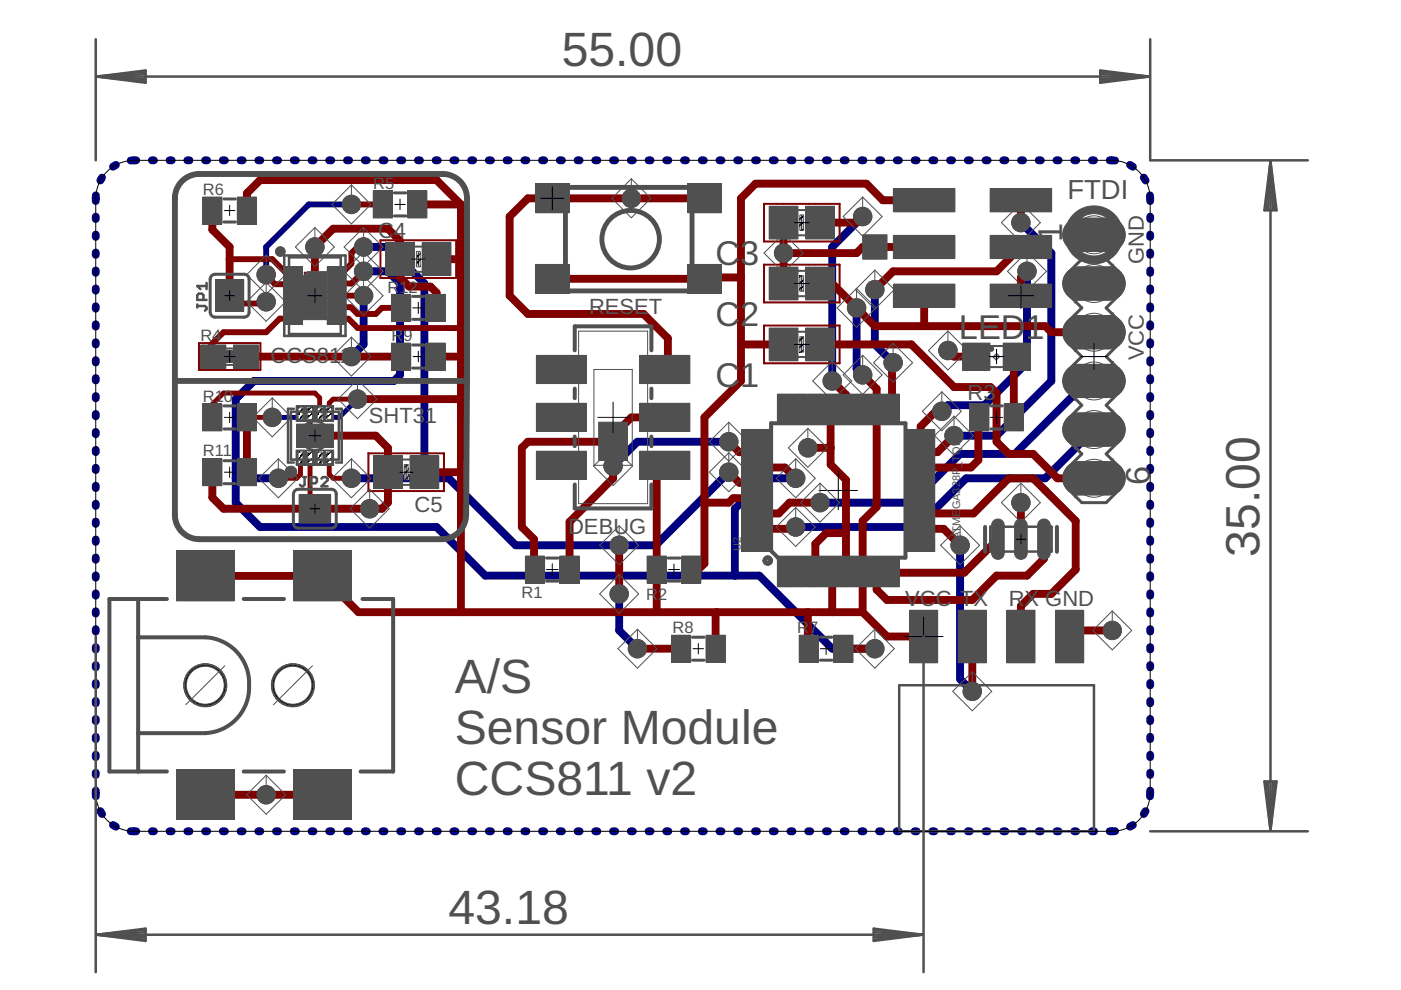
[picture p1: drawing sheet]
<svg xmlns="http://www.w3.org/2000/svg" width="297mm" height="210mm" viewBox="0 0 297 210" stroke-linecap="round" stroke-linejoin="round" font-family="sans-serif">
<defs><g id="words">
<g font-size="10.2" fill="#505050">
<text x="119.1" y="13.9">55.00</text>
<text x="267" y="118.1" transform="rotate(-90 267 118.1)">35.00</text>
<text x="96.4" y="146.8">A/S</text>
<text x="96.4" y="157.7">Sensor Module</text>
<text x="96.4" y="168.5">CCS811 v2</text>
<text x="95.1" y="195.9">43.18</text>
</g>
<g font-size="7.3" fill="#505050">
<text x="225.2" y="51.3" transform="rotate(-90 225.2 51.3)">1</text>
<text x="151.7" y="56.2">C3</text>
<text x="151.7" y="69.2">C2</text>
<text x="203.3" y="71.8">LED1</text>
<text x="151.7" y="82.1">C1</text>
<text x="243.8" y="102.9" transform="rotate(-90 243.8 102.9)">6</text>
</g>
<text font-size="5.8" fill="#505050" x="226.3" y="42.2">FTDI</text>
<g font-size="4.7" fill="#505050">
<text x="80.2" y="50.5">C4</text>
<text x="242.5" y="56.1" transform="rotate(-90 242.5 56.1)">GND</text>
<text x="124.9" y="66.5">RESET</text>
<text x="57.4" y="76.9">CCS811</text>
<text x="242.5" y="76.4" transform="rotate(-90 242.5 76.4)">VCC</text>
<text x="78.2" y="89.8">SHT3</text>
<text x="90.1" y="89.8">1</text>
<text x="205.1" y="84.8">R3</text>
<text x="87.9" y="108.6">C5</text>
<text x="120.5" y="113.3">DEBUG</text>
<text x="191.9" y="128.5">VCC TX</text>
<text x="213.9" y="128.5">R</text>
<text x="217.2" y="128.5">X GND</text>
</g>
<g font-size="3.5" fill="#505050">
<text x="43" y="41.3">R6</text>
<text x="79.1" y="40">R5</text>
<text x="82.2" y="62.1">R12</text>
<text x="42.5" y="72.4">R4</text>
<text x="83" y="72.2">R</text>
<text x="85.5" y="72.2">9</text>
<text x="43" y="85.1">R10</text>
<text x="43" y="96.8">R11</text>
<text x="110.6" y="126.9">R1</text>
<text x="137" y="127.3">R</text>
<text x="139.5" y="127.3">2</text>
<text x="142.6" y="134.1">R8</text>
<text x="169" y="134.1">R</text>
<text x="171.6" y="134.1">7</text>
</g>
<g font-size="2.3" fill="#505050">
<text x="157.1" y="116.9" transform="rotate(-90 157.1 116.9)">U2</text>
<text x="203.6" y="114.3" transform="rotate(-90 203.6 114.3)">ATMEGA328P_TQFP</text>
</g>
</g></defs>
<g fill="#505050" stroke="#505050" stroke-width=".21">
<path d="M226.2 47.5l1.1-.9 1.3-.3h6.7a3.5 3.5 0 0 1 3.3 3.5 3.5 3.5 0 0 1-3.3 3.5h-6.7a3.5 3.5 0 0 1-3-2.2 3.5 3.5 0 0 1 .6-3.6z"/>
<path d="M226.2 57.8l1.1-.8 1.3-.4h6.7a3.5 3.5 0 0 1 3.3 3.5 3.5 3.5 0 0 1-3.3 3.5h-6.7a3.5 3.5 0 0 1-3-2.1 3.5 3.5 0 0 1 .6-3.7z"/>
<path d="M226.2 68.1l1.1-.8 1.3-.4h6.7a3.5 3.5 0 0 1 3.3 3.5 3.5 3.5 0 0 1-3.3 3.6h-6.7a3.5 3.5 0 0 1-3-2.2 3.5 3.5 0 0 1 .6-3.7z"/>
<path d="M226.2 78.4l1.1-.8 1.3-.3h6.7a3.5 3.5 0 0 1 3.3 3.5 3.5 3.5 0 0 1-3.3 3.5h-6.7a3.5 3.5 0 0 1-3-2.2 3.5 3.5 0 0 1 .6-3.7z"/>
<path d="M226.2 88.8l1.1-.9 1.3-.3h6.7a3.5 3.5 0 0 1 3.3 3.5 3.5 3.5 0 0 1-3.3 3.5h-6.7a3.5 3.5 0 0 1-3-2.2 3.5 3.5 0 0 1 .6-3.6z"/>
<path d="M226.2 99.1l1.1-.8 1.3-.4h6.7a3.5 3.5 0 0 1 3.3 3.5 3.5 3.5 0 0 1-3.3 3.5h-6.7a3.5 3.5 0 0 1-3-2.1 3.5 3.5 0 0 1 .6-3.7z"/>
</g>
<g fill="#505050" stroke="#505050" stroke-width=".21">
<circle cx="43.5" cy="145.3" r="4.6"/>
<circle cx="62.1" cy="145.3" r="4.6"/>
<circle cx="235.8" cy="133.7" r="1.95"/>
<circle cx="216.5" cy="106.6" r="1.95"/>
<circle cx="171.3" cy="95" r="1.95"/>
<circle cx="201" cy="74.3" r="1.95"/>
<circle cx="133.9" cy="42.1" r="1.95"/>
<circle cx="166.1" cy="53.7" r="1.95"/>
<circle cx="78.4" cy="107.9" r="1.95"/>
<circle cx="66.8" cy="52.4" r="1.95"/>
<circle cx="56.4" cy="64" r="1.95"/>
<circle cx="56.4" cy="168.5" r="1.95"/>
<circle cx="182.9" cy="79.5" r="1.95"/>
<circle cx="181.6" cy="65.3" r="1.95"/>
<circle cx="57.7" cy="88.5" r="1.95"/>
<circle cx="75.8" cy="84.6" r="1.95"/>
<circle cx="185.5" cy="61.4" r="1.95"/>
<circle cx="189.4" cy="76.9" r="1.95"/>
<circle cx="217.7" cy="57.5" r="1.95"/>
<circle cx="199.7" cy="87.2" r="1.95"/>
<circle cx="216.5" cy="47.2" r="1.95"/>
<circle cx="202.3" cy="92.4" r="1.95"/>
<circle cx="203.6" cy="115.6" r="1.95"/>
<circle cx="206.1" cy="146.6" r="1.95"/>
<circle cx="154.5" cy="100.1" r="1.95"/>
<circle cx="77.1" cy="52.4" r="1.95"/>
<circle cx="74.5" cy="101.4" r="1.95"/>
<circle cx="135.1" cy="137.5" r="1.95"/>
<circle cx="131.3" cy="125.9" r="1.95"/>
<circle cx="131.3" cy="115.6" r="1.95"/>
<circle cx="168.7" cy="101.4" r="1.95"/>
<circle cx="77.1" cy="57.5" r="1.95"/>
<circle cx="59" cy="101.4" r="1.95"/>
<circle cx="185.5" cy="137.5" r="1.95"/>
<circle cx="130" cy="98.8" r="1.95"/>
<circle cx="154.5" cy="93.7" r="1.95"/>
<circle cx="182.9" cy="45.9" r="1.95"/>
<circle cx="176.4" cy="80.8" r="1.95"/>
<circle cx="168.7" cy="111.7" r="1.95"/>
<circle cx="173.9" cy="106.6" r="1.95"/>
<circle cx="56.4" cy="58.2" r="1.95"/>
<circle cx="74.5" cy="43.3" r="1.95"/>
<circle cx="77.1" cy="62.7" r="1.95"/>
<circle cx="74.5" cy="75.6" r="1.95"/>
</g>
<g fill="none" stroke="#000080" stroke-width="1.7">
<path d="M21.6 37.7l-.3 .6M24.6 35l-.6 .3M28.9 34h-1.2M32.2 34h.4M35.9 34h.5M39.7 34h.5M43.5 34h.4M47.2 34h.5M51 34h.5M54.8 34h.4M58.5 34h.5M62.3 34h.4"/>
<path d="M66 34h.5M69.8 34h.5M73.6 34h.4M77.3 34h.5M81.1 34h.4M84.8 34h.5M88.6 34h.4M92.4 34h.4M96.1 34h.5M99.9 34h.4M103.6 34h.5M107.4 34h.5"/>
<path d="M111.2 34h.4M114.9 34h.5M118.7 34h.4M122.4 34h.5M126.2 34h.5M130 34h.4M133.7 34h.5M137.5 34h.4M141.2 34h.5M145 34h.5M148.8 34h.4M152.5 34h.5"/>
<path d="M156.3 34h.4M160.1 34h.4M163.8 34h.5M167.6 34h.4M171.3 34h.5M175.1 34h.5M178.9 34h.4M182.6 34h.5M186.4 34h.4M190.1 34h.5M193.9 34h.5M197.7 34h.4"/>
<path d="M201.4 34h.5M205.2 34h.4M208.9 34h.5M212.7 34h.5M216.5 34h.4M220.2 34h.5M224 34h.5M227.8 34h.4M231.5 34h.5M235.3 34h1.1M239.6 35l.6 .3M242.5 37.7l.4 .6"/>
<path d="M20.3 45.9v.5M20.3 49.7v.5M20.3 53.5v.5M20.3 57.3v.5M20.3 41.4v1.2M77.1 52.4h5.2l7.7 7.7v41.3M77.1 57.5h5.2l2.5 2.6v19.4l-1.3 1.3h-29.7l-3.8 3.8v22l5.1 5.1h37.5l10.3 10.3h58.1l15.4 15.5h9.1M182.9 45.9l-6.5 6.5v28.4M216.5 47.2l6.4 6.5v27.1l-11.6 11.6h-9M217.7 57.5v19.4l-9 9h-7.7l-1.3 1.3M243.8 41.4l.1 1.2M243.9 45.9v.5"/>
<path d="M243.9 49.7v.5M243.9 53.5v.5M243.9 57.3v.5M20.3 61.2v.4M20.3 64.9v.5M20.3 68.7v.6M20.3 72.6v.4M20.3 76.3v.6M77.1 62.7v10.3l-2.6 2.6M181.6 65.3v12.9l1.3 1.3M185.5 61.4v11.6l3.9 3.9M243.9 61.2v.4"/>
<path d="M243.9 64.9v.5M243.9 68.7v.6M243.9 72.6v.4M243.9 76.3v.6M20.3 80.2v.5M20.3 84v.5M20.3 87.8v.5M20.3 91.6v.5M20.3 95.4v.5M20.3 99.2v.5M154.5 93.7h-19.4l-5.1 5.1M231.9 91.1l-10.3 10.3h-16.7l-10.4 10.3h-25.8"/>
<path d="M231.9 80.8h-1.2l-15.5 15.4h-11.6l-10.4 10.4h-19.3M243.9 80.2v.5M243.9 84v.5M243.9 87.8v.5M243.9 91.6v.5M243.9 95.4v.5M243.9 99.2v.5M20.3 103v.5M20.3 106.8v.5M20.3 110.6v.5M20.3 114.4v.5M20.3 118.2v.5"/>
<path d="M50 101.4h9M154.5 100.1l-15.5 15.5h-29.7l-14.2-14.2h-20.6M168.7 101.4h-6.4l-6.5 6.5v14.1M203.6 115.6v28.4l2.5 2.6M243.9 103v.5M243.9 106.8v.5M243.9 110.6v.5M243.9 114.4v.5M243.9 118.2v.5M20.3 122v.5M20.3 125.8v.5M20.3 129.6v.5"/>
<path d="M20.3 133.4v.5M20.3 137.2v.5M131.3 125.9v7.8l3.8 3.8M243.9 122v.5M243.9 125.8v.5M243.9 129.6v.5M243.9 133.4v.5M243.9 137.2v.5M20.3 141v.5M20.3 144.8v.5M20.3 148.6v.5M20.3 152.4v.5"/>
<path d="M20.3 156.2v.5M243.9 141v.5M243.9 144.8v.5M243.9 148.6v.5M243.9 152.4v.5M243.9 156.2v.5M20.3 167.6v1.2M20.3 160v.5M20.3 163.8v.5M21.3 172l.3 .6M24 174.9l.6 .4M27.7 176.2l1.2 .1"/>
<path d="M32.2 176.3h.4M35.9 176.3h.5M39.7 176.3h.5M43.5 176.3h.4M47.2 176.3h.5M51 176.3h.5M54.8 176.3h.4M58.5 176.3h.5M62.3 176.3h.4M66 176.3h.5M69.8 176.3h.5M73.6 176.3h.4"/>
<path d="M77.3 176.3h.5M81.1 176.3h.4M84.8 176.3h.5M88.6 176.3h.4M92.4 176.3h.4M96.1 176.3h.5M99.9 176.3h.4M103.6 176.3h.5M107.4 176.3h.5M111.2 176.3h.4M114.9 176.3h.5M118.7 176.3h.4"/>
<path d="M122.4 176.3h.5M126.2 176.3h.5M130 176.3h.4M133.7 176.3h.5M137.5 176.3h.4M141.2 176.3h.5M145 176.3h.5M148.8 176.3h.4M152.5 176.3h.5M156.3 176.3h.4M160.1 176.3h.4M163.8 176.3h.5"/>
<path d="M167.6 176.3h.4M171.3 176.3h.5M175.1 176.3h.5M178.9 176.3h.4M182.6 176.3h.5M186.4 176.3h.4M190.1 176.3h.5M193.9 176.3h.5M197.7 176.3h.4M201.4 176.3h.5M205.2 176.3h.4M208.9 176.3h.5"/>
<path d="M212.7 176.3h.5M216.5 176.3h.4M220.2 176.3h.5M224 176.3h.5M227.8 176.3h.4M231.5 176.3h.5M236.4 176.2l-1.1 .1M240.2 174.9l-.6 .4M242.9 172l-.4 .6M243.9 160v.5M243.9 163.8v.5M243.9 167.6l-.1 1.2"/>
</g>
<path d="M75.8 84.6l-3.9 3.9h-14.2" fill="none" stroke="#000080" stroke-width="1"/>
<path d="M74.5 43.3h-9l-9.1 9.1v5.8" fill="none" stroke="#000080" stroke-width="1.2"/>
<path d="M228.9 49.8h6.1" fill="none" stroke="#008000" stroke-width="6.2"/>
<circle cx="231.9" cy="49.8" r="2.07" fill="#fff" stroke="#000" stroke-width=".21"/>
<path d="M228.9 60.1h6.1" fill="none" stroke="#008000" stroke-width="6.2"/>
<circle cx="231.9" cy="60.1" r="2.07" fill="#fff" stroke="#000" stroke-width=".21"/>
<path d="M228.9 70.4h6.1" fill="none" stroke="#008000" stroke-width="6.2"/>
<circle cx="231.9" cy="70.4" r="2.07" fill="#fff" stroke="#000" stroke-width=".21"/>
<path d="M228.9 80.8h6.1" fill="none" stroke="#008000" stroke-width="6.2"/>
<circle cx="231.9" cy="80.8" r="2.07" fill="#fff" stroke="#000" stroke-width=".21"/>
<path d="M228.9 91.1h6.1" fill="none" stroke="#008000" stroke-width="6.2"/>
<circle cx="231.9" cy="91.1" r="2.07" fill="#fff" stroke="#000" stroke-width=".21"/>
<path d="M228.9 101.4h6.1" fill="none" stroke="#008000" stroke-width="6.2"/>
<circle cx="231.9" cy="101.4" r="2.07" fill="#fff" stroke="#000" stroke-width=".21"/>
<circle cx="235.8" cy="133.7" r="1.55" fill="#008000" stroke="#008000" stroke-width=".21"/>
<circle cx="235.8" cy="133.7" r=".72" fill="#fff" stroke="#000" stroke-width=".21"/>
<circle cx="216.5" cy="106.6" r="1.55" fill="#008000" stroke="#008000" stroke-width=".21"/>
<circle cx="216.5" cy="106.6" r=".72" fill="#fff" stroke="#000" stroke-width=".21"/>
<circle cx="171.3" cy="95" r="1.55" fill="#008000" stroke="#008000" stroke-width=".21"/>
<circle cx="171.3" cy="95" r=".72" fill="#fff" stroke="#000" stroke-width=".21"/>
<circle cx="201" cy="74.3" r="1.55" fill="#008000" stroke="#008000" stroke-width=".21"/>
<circle cx="201" cy="74.3" r=".72" fill="#fff" stroke="#000" stroke-width=".21"/>
<circle cx="133.9" cy="42.1" r="1.55" fill="#008000" stroke="#008000" stroke-width=".21"/>
<circle cx="133.9" cy="42.1" r=".72" fill="#fff" stroke="#000" stroke-width=".21"/>
<circle cx="166.1" cy="53.7" r="1.55" fill="#008000" stroke="#008000" stroke-width=".21"/>
<circle cx="166.1" cy="53.7" r=".72" fill="#fff" stroke="#000" stroke-width=".21"/>
<circle cx="78.4" cy="107.9" r="1.55" fill="#008000" stroke="#008000" stroke-width=".21"/>
<circle cx="78.4" cy="107.9" r=".72" fill="#fff" stroke="#000" stroke-width=".21"/>
<circle cx="66.8" cy="52.4" r="1.55" fill="#008000" stroke="#008000" stroke-width=".21"/>
<circle cx="66.8" cy="52.4" r=".72" fill="#fff" stroke="#000" stroke-width=".21"/>
<circle cx="56.4" cy="64" r="1.55" fill="#008000" stroke="#008000" stroke-width=".21"/>
<circle cx="56.4" cy="64" r=".72" fill="#fff" stroke="#000" stroke-width=".21"/>
<circle cx="56.4" cy="168.5" r="1.55" fill="#008000" stroke="#008000" stroke-width=".21"/>
<circle cx="56.4" cy="168.5" r=".72" fill="#fff" stroke="#000" stroke-width=".21"/>
<circle cx="182.9" cy="79.5" r="1.55" fill="#008000" stroke="#008000" stroke-width=".21"/>
<circle cx="182.9" cy="79.5" r=".72" fill="#fff" stroke="#000" stroke-width=".21"/>
<circle cx="181.6" cy="65.3" r="1.55" fill="#008000" stroke="#008000" stroke-width=".21"/>
<circle cx="181.6" cy="65.3" r=".72" fill="#fff" stroke="#000" stroke-width=".21"/>
<circle cx="57.7" cy="88.5" r="1.55" fill="#008000" stroke="#008000" stroke-width=".21"/>
<circle cx="57.7" cy="88.5" r=".72" fill="#fff" stroke="#000" stroke-width=".21"/>
<circle cx="75.8" cy="84.6" r="1.55" fill="#008000" stroke="#008000" stroke-width=".21"/>
<circle cx="75.8" cy="84.6" r=".72" fill="#fff" stroke="#000" stroke-width=".21"/>
<circle cx="185.5" cy="61.4" r="1.55" fill="#008000" stroke="#008000" stroke-width=".21"/>
<circle cx="185.5" cy="61.4" r=".72" fill="#fff" stroke="#000" stroke-width=".21"/>
<circle cx="189.4" cy="76.9" r="1.55" fill="#008000" stroke="#008000" stroke-width=".21"/>
<circle cx="189.4" cy="76.9" r=".72" fill="#fff" stroke="#000" stroke-width=".21"/>
<circle cx="217.7" cy="57.5" r="1.55" fill="#008000" stroke="#008000" stroke-width=".21"/>
<circle cx="217.7" cy="57.5" r=".72" fill="#fff" stroke="#000" stroke-width=".21"/>
<circle cx="199.7" cy="87.2" r="1.55" fill="#008000" stroke="#008000" stroke-width=".21"/>
<circle cx="199.7" cy="87.2" r=".72" fill="#fff" stroke="#000" stroke-width=".21"/>
<circle cx="216.5" cy="47.2" r="1.55" fill="#008000" stroke="#008000" stroke-width=".21"/>
<circle cx="216.5" cy="47.2" r=".72" fill="#fff" stroke="#000" stroke-width=".21"/>
<circle cx="202.3" cy="92.4" r="1.55" fill="#008000" stroke="#008000" stroke-width=".21"/>
<circle cx="202.3" cy="92.4" r=".72" fill="#fff" stroke="#000" stroke-width=".21"/>
<circle cx="203.6" cy="115.6" r="1.55" fill="#008000" stroke="#008000" stroke-width=".21"/>
<circle cx="203.6" cy="115.6" r=".72" fill="#fff" stroke="#000" stroke-width=".21"/>
<circle cx="206.1" cy="146.6" r="1.55" fill="#008000" stroke="#008000" stroke-width=".21"/>
<circle cx="206.1" cy="146.6" r=".72" fill="#fff" stroke="#000" stroke-width=".21"/>
<circle cx="154.5" cy="100.1" r="1.55" fill="#008000" stroke="#008000" stroke-width=".21"/>
<circle cx="154.5" cy="100.1" r=".72" fill="#fff" stroke="#000" stroke-width=".21"/>
<circle cx="77.1" cy="52.4" r="1.55" fill="#008000" stroke="#008000" stroke-width=".21"/>
<circle cx="77.1" cy="52.4" r=".72" fill="#fff" stroke="#000" stroke-width=".21"/>
<circle cx="74.5" cy="101.4" r="1.55" fill="#008000" stroke="#008000" stroke-width=".21"/>
<circle cx="74.5" cy="101.4" r=".72" fill="#fff" stroke="#000" stroke-width=".21"/>
<circle cx="135.1" cy="137.5" r="1.55" fill="#008000" stroke="#008000" stroke-width=".21"/>
<circle cx="135.1" cy="137.5" r=".72" fill="#fff" stroke="#000" stroke-width=".21"/>
<circle cx="131.3" cy="125.9" r="1.55" fill="#008000" stroke="#008000" stroke-width=".21"/>
<circle cx="131.3" cy="125.9" r=".72" fill="#fff" stroke="#000" stroke-width=".21"/>
<circle cx="131.3" cy="115.6" r="1.55" fill="#008000" stroke="#008000" stroke-width=".21"/>
<circle cx="131.3" cy="115.6" r=".72" fill="#fff" stroke="#000" stroke-width=".21"/>
<circle cx="168.7" cy="101.4" r="1.55" fill="#008000" stroke="#008000" stroke-width=".21"/>
<circle cx="168.7" cy="101.4" r=".72" fill="#fff" stroke="#000" stroke-width=".21"/>
<circle cx="77.1" cy="57.5" r="1.55" fill="#008000" stroke="#008000" stroke-width=".21"/>
<circle cx="77.1" cy="57.5" r=".72" fill="#fff" stroke="#000" stroke-width=".21"/>
<circle cx="59" cy="101.4" r="1.55" fill="#008000" stroke="#008000" stroke-width=".21"/>
<circle cx="59" cy="101.4" r=".72" fill="#fff" stroke="#000" stroke-width=".21"/>
<circle cx="185.5" cy="137.5" r="1.55" fill="#008000" stroke="#008000" stroke-width=".21"/>
<circle cx="185.5" cy="137.5" r=".72" fill="#fff" stroke="#000" stroke-width=".21"/>
<circle cx="130" cy="98.8" r="1.55" fill="#008000" stroke="#008000" stroke-width=".21"/>
<circle cx="130" cy="98.8" r=".72" fill="#fff" stroke="#000" stroke-width=".21"/>
<circle cx="154.5" cy="93.7" r="1.55" fill="#008000" stroke="#008000" stroke-width=".21"/>
<circle cx="154.5" cy="93.7" r=".72" fill="#fff" stroke="#000" stroke-width=".21"/>
<circle cx="182.9" cy="45.9" r="1.55" fill="#008000" stroke="#008000" stroke-width=".21"/>
<circle cx="182.9" cy="45.9" r=".72" fill="#fff" stroke="#000" stroke-width=".21"/>
<circle cx="176.4" cy="80.8" r="1.55" fill="#008000" stroke="#008000" stroke-width=".21"/>
<circle cx="176.4" cy="80.8" r=".72" fill="#fff" stroke="#000" stroke-width=".21"/>
<circle cx="168.7" cy="111.7" r="1.55" fill="#008000" stroke="#008000" stroke-width=".21"/>
<circle cx="168.7" cy="111.7" r=".72" fill="#fff" stroke="#000" stroke-width=".21"/>
<circle cx="173.9" cy="106.6" r="1.55" fill="#008000" stroke="#008000" stroke-width=".21"/>
<circle cx="173.9" cy="106.6" r=".72" fill="#fff" stroke="#000" stroke-width=".21"/>
<circle cx="56.4" cy="58.2" r="1.55" fill="#008000" stroke="#008000" stroke-width=".21"/>
<circle cx="56.4" cy="58.2" r=".72" fill="#fff" stroke="#000" stroke-width=".21"/>
<circle cx="74.5" cy="43.3" r="1.55" fill="#008000" stroke="#008000" stroke-width=".21"/>
<circle cx="74.5" cy="43.3" r=".72" fill="#fff" stroke="#000" stroke-width=".21"/>
<circle cx="77.1" cy="62.7" r="1.55" fill="#008000" stroke="#008000" stroke-width=".21"/>
<circle cx="77.1" cy="62.7" r=".72" fill="#fff" stroke="#000" stroke-width=".21"/>
<circle cx="74.5" cy="75.6" r="1.55" fill="#008000" stroke="#008000" stroke-width=".21"/>
<circle cx="74.5" cy="75.6" r=".72" fill="#fff" stroke="#000" stroke-width=".21"/>
<g fill="#800000" stroke="#800000" stroke-width=".21">
<path d="M171.2 44.2h5.3v6h-5.3z"/>
<path d="M163.5 44.2h5.3v6h-5.3z"/>
<path d="M171.2 57.1h5.3v6.1h-5.3z"/>
<path d="M163.5 57.1h5.3v6.1h-5.3z"/>
<path d="M210.4 60.7h12.1v4h-12.1z"/>
<path d="M210.4 50.3h12.1v4.1h-12.1z"/>
<path d="M210.4 40.4h12.1v4.1h-12.1z"/>
<path d="M189.8 40.4h12.2v4.1h-12.2z"/>
<path d="M189.8 50.3h12.2v4.1h-12.2z"/>
<path d="M189.8 60.7h12.2v4h-12.2z"/>
<path d="M204.6 73.2h4.9v4.8h-4.9z"/>
<path d="M213.1 73.2h4.9v4.8h-4.9z"/>
<path d="M144.9 118.3h3.3v4.9h-3.3z"/>
<path d="M137.6 118.3h3.3v4.9h-3.3z"/>
<path d="M111.8 118.3h3.3v4.9h-3.3z"/>
<path d="M119.1 118.3h3.3v4.9h-3.3z"/>
<path d="M213.3 86.1h3.3v4.8h-3.3z"/>
<path d="M206 86.1h3.3v4.8h-3.3z"/>
<path d="M113.9 39.4h6.3v5.3h-6.3z"/>
<path d="M146.2 39.4h6.3v5.3h-6.3z"/>
<path d="M113.9 56.5h6.3v5.3h-6.3z"/>
<path d="M146.2 56.5h6.3v5.3h-6.3z"/>
<path d="M165.2 118.9h2.3v5.1h-2.3z"/>
<path d="M168.5 118.9h2.3v5.1h-2.3z"/>
<path d="M171.7 118.9h2.3v5.1h-2.3z"/>
<path d="M175 118.9h2.2v5.1h-2.2z"/>
<path d="M178.2 118.9h2.3v5.1h-2.3z"/>
<path d="M181.5 118.9h2.3v5.1h-2.3z"/>
<path d="M184.7 118.9h2.3v5.1h-2.3z"/>
<path d="M188 118.9h2.3v5.1h-2.3z"/>
<path d="M192.6 114.2h5.2v2.3h-5.2z"/>
<path d="M192.6 111h5.2v2.3h-5.2z"/>
<path d="M192.6 107.7h5.2v2.3h-5.2z"/>
<path d="M192.6 104.5h5.2v2.3h-5.2z"/>
<path d="M192.6 101.2h5.2v2.3h-5.2z"/>
<path d="M192.6 98h5.2v2.3h-5.2z"/>
<path d="M192.6 94.7h5.2v2.3h-5.2z"/>
<path d="M192.6 91.5h5.2v2.2h-5.2z"/>
<path d="M188 84h2.3v5.1h-2.3z"/>
<path d="M184.7 84h2.3v5.1h-2.3z"/>
<path d="M181.5 84h2.3v5.1h-2.3z"/>
<path d="M178.2 84h2.3v5.1h-2.3z"/>
<path d="M175 84h2.2v5.1h-2.2z"/>
<path d="M171.7 84h2.3v5.1h-2.3z"/>
<path d="M168.5 84h2.3v5.1h-2.3z"/>
<path d="M165.2 84h2.3v5.1h-2.3z"/>
<path d="M157.7 91.5h5.2v2.2h-5.2z"/>
<path d="M157.7 94.7h5.2v2.3h-5.2z"/>
<path d="M157.7 98h5.2v2.3h-5.2z"/>
<path d="M157.7 101.2h5.2v2.3h-5.2z"/>
<path d="M157.7 104.5h5.2v2.3h-5.2z"/>
<path d="M157.7 107.7h5.2v2.3h-5.2z"/>
<path d="M157.7 111h5.2v2.3h-5.2z"/>
<path d="M157.7 114.2h5.2v2.3h-5.2z"/>
<path d="M136.1 96.1h9.7v5.1h-9.7z"/>
<path d="M136.1 85.9h9.7v5.2h-9.7z"/>
<path d="M136.1 75.8h9.7v5.1h-9.7z"/>
<path d="M114.2 75.8h9.7v5.1h-9.7z"/>
<path d="M114.2 85.9h9.7v5.2h-9.7z"/>
<path d="M114.2 96.1h9.7v5.1h-9.7z"/>
<path d="M193.2 129.8h5.2v10.3h-5.2z"/>
<path d="M203.6 129.8h5.1v10.3h-5.1z"/>
<path d="M213.9 129.8h5.1v10.3h-5.1z"/>
<path d="M224.2 129.8h5.2v10.3h-5.2z"/>
<path d="M171.2 70h5.3v6.1h-5.3z"/>
<path d="M163.5 70h5.3v6.1h-5.3z"/>
<path d="M60.9 57h2.8v1.6h-2.8z"/>
<path d="M60.9 59.5h2.8v1.6h-2.8z"/>
<path d="M60.9 61.9h2.8v1.6h-2.8z"/>
<path d="M60.9 64.3h2.8v1.6h-2.8z"/>
<path d="M60.9 66.8h2.8v1.6h-2.8z"/>
<path d="M69.8 66.8h2.8v1.6h-2.8z"/>
<path d="M69.8 64.3h2.8v1.6h-2.8z"/>
<path d="M69.8 61.9h2.8v1.6h-2.8z"/>
<path d="M69.8 59.5h2.8v1.6h-2.8z"/>
<path d="M69.8 57h2.8v1.6h-2.8z"/>
<path d="M64.5 57.7h4.5v10h-4.5z"/>
<path d="M46.1 63.1h5.2v2.5h-5.2z"/>
<path d="M46.1 59.8h5.2v2.5h-5.2z"/>
<path d="M49.9 73.6h4.5v4h-4.5z"/>
<path d="M43 73.6h4.5v4h-4.5z"/>
<path d="M79.5 40.9h3.3v4.9h-3.3z"/>
<path d="M86.8 40.9h3.3v4.9h-3.3z"/>
<path d="M43.4 42.2h3.3v4.9h-3.3z"/>
<path d="M50.7 42.2h3.3v4.9h-3.3z"/>
<path d="M177.2 135.1h3.2v4.9h-3.2z"/>
<path d="M169.9 135.1h3.2v4.9h-3.2z"/>
<path d="M142.8 135.1h3.2v4.9h-3.2z"/>
<path d="M150.1 135.1h3.3v4.9h-3.3z"/>
<path d="M83.4 73.2h3.3v4.8h-3.3z"/>
<path d="M90.7 73.2h3.3v4.8h-3.3z"/>
<path d="M89.9 51.9h5.3v6.1h-5.3z"/>
<path d="M82.2 51.9h5.3v6.1h-5.3z"/>
<path d="M63.2 95.8h1v2.5h-1z"/>
<path d="M65.2 95.8h1.1v2.5h-1.1z"/>
<path d="M67.3 95.8h1v2.5h-1z"/>
<path d="M69.3 95.8h1v2.5h-1z"/>
<path d="M69.3 86.5h1v2.4h-1z"/>
<path d="M67.3 86.5h1v2.4h-1z"/>
<path d="M65.2 86.5h1.1v2.4h-1.1z"/>
<path d="M63.2 86.5h1v2.4h-1z"/>
<path d="M63.3 90.3h6.9v4.1h-6.9z"/>
<path d="M43.4 86.1h3.3v4.8h-3.3z"/>
<path d="M50.7 86.1h3.3v4.8h-3.3z"/>
<path d="M67.1 105.3h2.6v5.1h-2.6z"/>
<path d="M63.8 105.3h2.6v5.1h-2.6z"/>
<path d="M43.4 97.7h3.3v4.9h-3.3z"/>
<path d="M50.7 97.7h3.3v4.9h-3.3z"/>
<path d="M87.3 97.1h5.3v6.1h-5.3z"/>
<path d="M79.6 97.1h5.3v6.1h-5.3z"/>
<path d="M37.8 117.2h11.4v9.8h-11.4z"/>
<path d="M37.8 163.6h11.4v9.7h-11.4z"/>
<path d="M62.6 117.2h11.4v9.8h-11.4z"/>
<path d="M62.6 163.6h11.4v9.7h-11.4z"/>
<path d="M90.7 62.8h3.3v4.9h-3.3z"/>
<path d="M83.4 62.8h3.3v4.9h-3.3z"/>
</g>
<g fill="#800000" stroke="#800000" stroke-width=".21">
<path d="M220.7 110.7a.91 .91 0 0 1 1-.2 .91 .91 0 0 1 .5 .8v6a.91 .91 0 0 1-.9 .9 .91 .91 0 0 1-.9-.9v-6z" fill-rule="evenodd"/>
<path d="M215.8 110.7a.91 .91 0 0 1 1-.2 .91 .91 0 0 1 .6 .8v6a.91 .91 0 0 1-.9 .9 .91 .91 0 0 1-1-.9v-6z" fill-rule="evenodd"/>
<path d="M210.9 110.7a.91 .91 0 0 1 1-.2 .91 .91 0 0 1 .6 .8v6a.91 .91 0 0 1-.9 .9 .91 .91 0 0 1-.9-.9v-6z" fill-rule="evenodd"/>
</g>
<g fill="none" stroke="#800000" stroke-width="1.7">
<path d="M45 44.6v4.1l3.7 3.7v8.6M88.5 43.3h9.2M92.6 54.9h5.1M97.7 43.3l-5.1-5.1h-37.5l-2.8 2.8v3.6M97.7 43.3v86.5M149.4 42.1h-37.5l-3.8 3.8v16.8l3.8 3.9h24.5l5.2 5.1v6l-.6 .6M157.1 58.8h-7.4l-.3 .3h-32.3M166.1 47.2l.1 12.9M182.9 45.9l-1.3 1.3h-7.7M195.9 52.4h-13l-1.3 1.3h-15.4M195.9 42.5h-8.7l-3.5-3.6h-23.5l-3.1 3.2v38.7l-7.7 7.7v31l-1.3 1.3h-1.5M216.5 42.5v4.7"/>
<path d="M216.5 52.4l-5.2 5.1h-21.9l-3.9 3.9M217.7 57.5l-1.2 1.3v3.9M52.2 75.6h32.8M66.8 62.7v-10.3l3.8-3.9h11.7l2.5 2.6v7.7l2 2h4.5l1.3 1.3v3l-.2 .2M92.4 75.6h5.3M157.1 73h9M173.9 60.1h2.5l9.1 9.1h36.1l1.3 1.2h9M173.9 73h19.3l9.1 9.1h7.7l1.3 1.2v10.4l2.6 2.5h5.1l5.2 5.2h7.7M182.9 79.5l3 2.9v25.1l-3 2.9v10.8l-.3 .2 .3 .3v8.1M189.4 76.9l-.3 .2v9.5M195.9 62.7v6.3l-.1 .2M201 74.3l1.3 1.3h4.7"/>
<path d="M215.6 75.6l-.7 .6v12.3M52.3 88.5v11.6M66.8 92.4h12.9l2.6 2.6v11.6l-1.3 1.3h-12.6M75.8 84.6h21.9M130 98.8v2.6l-9.2 9.3v10.1M141 98.7l-1.8 1.7v29.2l-.2 .2M141 88.5h-7.1l-5.2 5.2h-16.8l-1.3 1.3v16.7l2.6 2.6v6.2l.2 .3M154.5 93.7l2.2 2.2h3.6M160.3 99.1h6.1l2.3 2.3M171.3 95h4.8M176.1 86.6v11.9l3.3 3.2v19.7M176.4 80.8l3 2.9v2.9"/>
<path d="M199.7 87.2h-1.3l-3.2 3.2v2.2M202.3 92.4l-3.5 3.5h-3.6M207.6 88.5l-.2 .2v8.8l-1.6 1.6h-10.6M45 100.1v5.4l2.4 2.4h17.7M90 100.1h7.7M131.3 115.6v10.3M154.5 100.1l2.3 2.3h3.5M160.3 105.6h-4.8l-1 1h-5.1M168.7 111.7l-.4 .4h-8M173.9 106.6h-6.5l-2.3 2.3h-4.8M179.4 113h-4.2l-2.3 2.3v6.1M195.2 108.9h11.2l7.5-7.5h5.1l9.1 9v10.4l-5.2 5.1h-3.9l-2.5 2.6v6.5"/>
<path d="M195.2 112.1h4.9l3.5 3.5M211.6 114.3l-7.2 7.1h-15.3M216.5 106.6v7.7M221.3 114.3v4.2l-3.6 3.5h-6.4l-5.2 5.2h-18l-2.2-2.2v-3.6M43.5 122.1h24.8l7.7 7.7h106.9M135.1 137.5h9.3M151.9 129.8l-.2 .2v7.5M171.3 129.8v7.5l.2 .2M176.1 121.4l.3 .4v8M178.8 137.5h6.7M182.9 129.8l5.2 5.2h7.7M206.1 135v11.6"/>
<path d="M235.8 133.7h-7.7l-1.3 1.3M43.5 168.4h24.8"/>
</g>
<path d="M52.3 88.5h5.4M63.7 87.7h2v3.7l1.1 1M63.7 97v3.6l-.8 .8h-3.9M65.7 97v10.2l-.6 .7M67.8 87.7v-3.4l-1-1h-19.4l-2.4 2.4v2.8M69.8 97v3.6l.8 .8h3.9M75.8 84.6h-5.2l-.8 .8v2.3" fill="none" stroke="#800000" stroke-width="1"/>
<path d="M48.7 54.9h9l2.9 2.9h1.7M56.4 58.2l1.9 2.1h4M74.5 43.3h6.7M77.1 52.4h-1.3l-1.3 1.3v2.2l-1.9 1.9h-1.4M77.1 57.5l-2.6 2.6h-3.1l-.2 .2M56.4 64l-.3 .3h-7.4M62.3 65.1v2.5h-3l-2.9 2.8h-9l-2.6 2.6 .1 1.9 .3 .7M71.2 67.6h2.7l1.9 2h21.5l.4-.4M71.2 62.7h5.9M71.2 65.1h3.2l1.4 1.5h3.9l1.3-1.3h4" fill="none" stroke="#800000" stroke-width="1.2"/>
<path d="M228.9 49.8h6.1" fill="none" stroke="#008000" stroke-width="6.2"/>
<circle cx="231.9" cy="49.8" r="2.07" fill="#fff" stroke="#000" stroke-width=".21"/>
<path d="M228.9 60.1h6.1" fill="none" stroke="#008000" stroke-width="6.2"/>
<circle cx="231.9" cy="60.1" r="2.07" fill="#fff" stroke="#000" stroke-width=".21"/>
<path d="M228.9 70.4h6.1" fill="none" stroke="#008000" stroke-width="6.2"/>
<circle cx="231.9" cy="70.4" r="2.07" fill="#fff" stroke="#000" stroke-width=".21"/>
<path d="M228.9 80.8h6.1" fill="none" stroke="#008000" stroke-width="6.2"/>
<circle cx="231.9" cy="80.8" r="2.07" fill="#fff" stroke="#000" stroke-width=".21"/>
<path d="M228.9 91.1h6.1" fill="none" stroke="#008000" stroke-width="6.2"/>
<circle cx="231.9" cy="91.1" r="2.07" fill="#fff" stroke="#000" stroke-width=".21"/>
<path d="M228.9 101.4h6.1" fill="none" stroke="#008000" stroke-width="6.2"/>
<circle cx="231.9" cy="101.4" r="2.07" fill="#fff" stroke="#000" stroke-width=".21"/>
<circle cx="235.8" cy="133.7" r="1.55" fill="#008000" stroke="#008000" stroke-width=".21"/>
<circle cx="235.8" cy="133.7" r=".72" fill="#fff" stroke="#000" stroke-width=".21"/>
<circle cx="216.5" cy="106.6" r="1.55" fill="#008000" stroke="#008000" stroke-width=".21"/>
<circle cx="216.5" cy="106.6" r=".72" fill="#fff" stroke="#000" stroke-width=".21"/>
<circle cx="171.3" cy="95" r="1.55" fill="#008000" stroke="#008000" stroke-width=".21"/>
<circle cx="171.3" cy="95" r=".72" fill="#fff" stroke="#000" stroke-width=".21"/>
<circle cx="201" cy="74.3" r="1.55" fill="#008000" stroke="#008000" stroke-width=".21"/>
<circle cx="201" cy="74.3" r=".72" fill="#fff" stroke="#000" stroke-width=".21"/>
<circle cx="133.9" cy="42.1" r="1.55" fill="#008000" stroke="#008000" stroke-width=".21"/>
<circle cx="133.9" cy="42.1" r=".72" fill="#fff" stroke="#000" stroke-width=".21"/>
<circle cx="166.1" cy="53.7" r="1.55" fill="#008000" stroke="#008000" stroke-width=".21"/>
<circle cx="166.1" cy="53.7" r=".72" fill="#fff" stroke="#000" stroke-width=".21"/>
<circle cx="78.4" cy="107.9" r="1.55" fill="#008000" stroke="#008000" stroke-width=".21"/>
<circle cx="78.4" cy="107.9" r=".72" fill="#fff" stroke="#000" stroke-width=".21"/>
<circle cx="66.8" cy="52.4" r="1.55" fill="#008000" stroke="#008000" stroke-width=".21"/>
<circle cx="66.8" cy="52.4" r=".72" fill="#fff" stroke="#000" stroke-width=".21"/>
<circle cx="56.4" cy="64" r="1.55" fill="#008000" stroke="#008000" stroke-width=".21"/>
<circle cx="56.4" cy="64" r=".72" fill="#fff" stroke="#000" stroke-width=".21"/>
<circle cx="56.4" cy="168.5" r="1.55" fill="#008000" stroke="#008000" stroke-width=".21"/>
<circle cx="56.4" cy="168.5" r=".72" fill="#fff" stroke="#000" stroke-width=".21"/>
<circle cx="182.9" cy="79.5" r="1.55" fill="#008000" stroke="#008000" stroke-width=".21"/>
<circle cx="182.9" cy="79.5" r=".72" fill="#fff" stroke="#000" stroke-width=".21"/>
<circle cx="181.6" cy="65.3" r="1.55" fill="#008000" stroke="#008000" stroke-width=".21"/>
<circle cx="181.6" cy="65.3" r=".72" fill="#fff" stroke="#000" stroke-width=".21"/>
<circle cx="57.7" cy="88.5" r="1.55" fill="#008000" stroke="#008000" stroke-width=".21"/>
<circle cx="57.7" cy="88.5" r=".72" fill="#fff" stroke="#000" stroke-width=".21"/>
<circle cx="75.8" cy="84.6" r="1.55" fill="#008000" stroke="#008000" stroke-width=".21"/>
<circle cx="75.8" cy="84.6" r=".72" fill="#fff" stroke="#000" stroke-width=".21"/>
<circle cx="185.5" cy="61.4" r="1.55" fill="#008000" stroke="#008000" stroke-width=".21"/>
<circle cx="185.5" cy="61.4" r=".72" fill="#fff" stroke="#000" stroke-width=".21"/>
<circle cx="189.4" cy="76.9" r="1.55" fill="#008000" stroke="#008000" stroke-width=".21"/>
<circle cx="189.4" cy="76.9" r=".72" fill="#fff" stroke="#000" stroke-width=".21"/>
<circle cx="217.7" cy="57.5" r="1.55" fill="#008000" stroke="#008000" stroke-width=".21"/>
<circle cx="217.7" cy="57.5" r=".72" fill="#fff" stroke="#000" stroke-width=".21"/>
<circle cx="199.7" cy="87.2" r="1.55" fill="#008000" stroke="#008000" stroke-width=".21"/>
<circle cx="199.7" cy="87.2" r=".72" fill="#fff" stroke="#000" stroke-width=".21"/>
<circle cx="216.5" cy="47.2" r="1.55" fill="#008000" stroke="#008000" stroke-width=".21"/>
<circle cx="216.5" cy="47.2" r=".72" fill="#fff" stroke="#000" stroke-width=".21"/>
<circle cx="202.3" cy="92.4" r="1.55" fill="#008000" stroke="#008000" stroke-width=".21"/>
<circle cx="202.3" cy="92.4" r=".72" fill="#fff" stroke="#000" stroke-width=".21"/>
<circle cx="203.6" cy="115.6" r="1.55" fill="#008000" stroke="#008000" stroke-width=".21"/>
<circle cx="203.6" cy="115.6" r=".72" fill="#fff" stroke="#000" stroke-width=".21"/>
<circle cx="206.1" cy="146.6" r="1.55" fill="#008000" stroke="#008000" stroke-width=".21"/>
<circle cx="206.1" cy="146.6" r=".72" fill="#fff" stroke="#000" stroke-width=".21"/>
<circle cx="154.5" cy="100.1" r="1.55" fill="#008000" stroke="#008000" stroke-width=".21"/>
<circle cx="154.5" cy="100.1" r=".72" fill="#fff" stroke="#000" stroke-width=".21"/>
<circle cx="77.1" cy="52.4" r="1.55" fill="#008000" stroke="#008000" stroke-width=".21"/>
<circle cx="77.1" cy="52.4" r=".72" fill="#fff" stroke="#000" stroke-width=".21"/>
<circle cx="74.5" cy="101.4" r="1.55" fill="#008000" stroke="#008000" stroke-width=".21"/>
<circle cx="74.5" cy="101.4" r=".72" fill="#fff" stroke="#000" stroke-width=".21"/>
<circle cx="135.1" cy="137.5" r="1.55" fill="#008000" stroke="#008000" stroke-width=".21"/>
<circle cx="135.1" cy="137.5" r=".72" fill="#fff" stroke="#000" stroke-width=".21"/>
<circle cx="131.3" cy="125.9" r="1.55" fill="#008000" stroke="#008000" stroke-width=".21"/>
<circle cx="131.3" cy="125.9" r=".72" fill="#fff" stroke="#000" stroke-width=".21"/>
<circle cx="131.3" cy="115.6" r="1.55" fill="#008000" stroke="#008000" stroke-width=".21"/>
<circle cx="131.3" cy="115.6" r=".72" fill="#fff" stroke="#000" stroke-width=".21"/>
<circle cx="168.7" cy="101.4" r="1.55" fill="#008000" stroke="#008000" stroke-width=".21"/>
<circle cx="168.7" cy="101.4" r=".72" fill="#fff" stroke="#000" stroke-width=".21"/>
<circle cx="77.1" cy="57.5" r="1.55" fill="#008000" stroke="#008000" stroke-width=".21"/>
<circle cx="77.1" cy="57.5" r=".72" fill="#fff" stroke="#000" stroke-width=".21"/>
<circle cx="59" cy="101.4" r="1.55" fill="#008000" stroke="#008000" stroke-width=".21"/>
<circle cx="59" cy="101.4" r=".72" fill="#fff" stroke="#000" stroke-width=".21"/>
<circle cx="185.5" cy="137.5" r="1.55" fill="#008000" stroke="#008000" stroke-width=".21"/>
<circle cx="185.5" cy="137.5" r=".72" fill="#fff" stroke="#000" stroke-width=".21"/>
<circle cx="130" cy="98.8" r="1.55" fill="#008000" stroke="#008000" stroke-width=".21"/>
<circle cx="130" cy="98.8" r=".72" fill="#fff" stroke="#000" stroke-width=".21"/>
<circle cx="154.5" cy="93.7" r="1.55" fill="#008000" stroke="#008000" stroke-width=".21"/>
<circle cx="154.5" cy="93.7" r=".72" fill="#fff" stroke="#000" stroke-width=".21"/>
<circle cx="182.9" cy="45.9" r="1.55" fill="#008000" stroke="#008000" stroke-width=".21"/>
<circle cx="182.9" cy="45.9" r=".72" fill="#fff" stroke="#000" stroke-width=".21"/>
<circle cx="176.4" cy="80.8" r="1.55" fill="#008000" stroke="#008000" stroke-width=".21"/>
<circle cx="176.4" cy="80.8" r=".72" fill="#fff" stroke="#000" stroke-width=".21"/>
<circle cx="168.7" cy="111.7" r="1.55" fill="#008000" stroke="#008000" stroke-width=".21"/>
<circle cx="168.7" cy="111.7" r=".72" fill="#fff" stroke="#000" stroke-width=".21"/>
<circle cx="173.9" cy="106.6" r="1.55" fill="#008000" stroke="#008000" stroke-width=".21"/>
<circle cx="173.9" cy="106.6" r=".72" fill="#fff" stroke="#000" stroke-width=".21"/>
<circle cx="56.4" cy="58.2" r="1.55" fill="#008000" stroke="#008000" stroke-width=".21"/>
<circle cx="56.4" cy="58.2" r=".72" fill="#fff" stroke="#000" stroke-width=".21"/>
<circle cx="74.5" cy="43.3" r="1.55" fill="#008000" stroke="#008000" stroke-width=".21"/>
<circle cx="74.5" cy="43.3" r=".72" fill="#fff" stroke="#000" stroke-width=".21"/>
<circle cx="77.1" cy="62.7" r="1.55" fill="#008000" stroke="#008000" stroke-width=".21"/>
<circle cx="77.1" cy="62.7" r=".72" fill="#fff" stroke="#000" stroke-width=".21"/>
<circle cx="74.5" cy="75.6" r="1.55" fill="#008000" stroke="#008000" stroke-width=".21"/>
<circle cx="74.5" cy="75.6" r=".72" fill="#fff" stroke="#000" stroke-width=".21"/>
<g fill="#800000" stroke="#800000" stroke-width=".21">
<path d="M161.9 51.2l16.2-.1v.1l-16.2 .1z"/>
<path d="M161.9 43.2l16.2-.1v.2h-16.2z"/>
<path d="M177.9 43.2h.2v8.1l-.2-.1z"/>
<path d="M161.9 43.2h.2l-.1 8.1-.1-.1z"/>
<path d="M161.9 64.1l16.2-.1v.2h-16.2z"/>
<path d="M161.9 56.1l16.2-.1v.2h-16.2z"/>
<path d="M177.9 56.1h.2v8.1h-.2z"/>
<path d="M161.9 56.1h.2l-.1 8.1h-.1z"/>
<path d="M161.9 77l16.2-.1v.2h-16.2z"/>
<path d="M161.9 69l16.2-.1v.2h-16.2z"/>
<path d="M177.9 69h.2v8.1h-.2z"/>
<path d="M161.9 69h.2l-.1 8.1h-.1z"/>
<path d="M42.1 78.4l13.1-.1 .1 .2h-13.2z"/>
<path d="M42.1 72.7h.2l-.1 5.8h-.1z"/>
<path d="M42.1 72.7l13.1-.1 .1 .2-13.2 .1z"/>
<path d="M55.1 72.7h.2l-.1 5.8h-.1z"/>
<path d="M80.6 58.9l16.2-.1v.2l-16.2 .1z"/>
<path d="M80.6 50.9l16.2-.1v.2l-16.2 .1z"/>
<path d="M96.6 50.9h.2v8.2l-.2-.1z"/>
<path d="M80.6 50.9h.2l-.1 8.2-.1-.1z"/>
<path d="M78 104.1l16.2-.1v.2h-16.1z"/>
<path d="M78 96.1l16.2-.1v.2h-16.1z"/>
<path d="M94 96.1h.2v8.1h-.2z"/>
<path d="M78 96.1h.2l-.1 8.1h-.1z"/>
</g>
<g fill="#505050" stroke="#505050" stroke-width=".21">
<path d="M170.8 43.7h6.1v7h-6.1z"/>
<path d="M163.1 43.7h6.1v7h-6.1z"/>
<path d="M170.8 56.6h6.1v7h-6.1z"/>
<path d="M163.1 56.6h6.1v7h-6.1z"/>
<path d="M209.9 60.2h13.1v5h-13.1z"/>
<path d="M209.9 49.9h13.1v4.9h-13.1z"/>
<path d="M209.9 40h13.1v4.9h-13.1z"/>
<path d="M189.4 40h13.1v4.9h-13.1z"/>
<path d="M189.4 49.9h13.1v4.9h-13.1z"/>
<path d="M189.4 60.2h13.1v5h-13.1z"/>
<path d="M204.2 72.7h5.7v5.8h-5.7z"/>
<path d="M212.7 72.7h5.7v5.8h-5.7z"/>
<path d="M144.5 117.9h4.1v5.7h-4.1z"/>
<path d="M137.2 117.9h4.1v5.7h-4.1z"/>
<path d="M111.4 117.9h4.1v5.7h-4.1z"/>
<path d="M118.7 117.9h4.1v5.7h-4.1z"/>
<path d="M212.9 85.6h4.1v5.8h-4.1z"/>
<path d="M205.6 85.6h4.1v5.8h-4.1z"/>
<path d="M113.5 39h7.1v6.1h-7.1z"/>
<path d="M145.8 39h7.2v6.1h-7.2z"/>
<path d="M113.5 56.1h7.1v6.1h-7.1z"/>
<path d="M145.8 56.1h7.2v6.1h-7.2z"/>
<path d="M164.8 118.4h3.1v6h-3.1z"/>
<path d="M168.1 118.4h3.1v6h-3.1z"/>
<path d="M171.3 118.4h3.1v6h-3.1z"/>
<path d="M174.6 118.4h3.1v6h-3.1z"/>
<path d="M177.8 118.4h3.1v6h-3.1z"/>
<path d="M181.1 118.4h3.1v6h-3.1z"/>
<path d="M184.3 118.4h3.1v6h-3.1z"/>
<path d="M187.6 118.4h3.1v6h-3.1z"/>
<path d="M192.2 113.8h6v3.1h-6z"/>
<path d="M192.2 110.6h6v3.1h-6z"/>
<path d="M192.2 107.3h6v3.1h-6z"/>
<path d="M192.2 104.1h6v3.1h-6z"/>
<path d="M192.2 100.8h6v3.1h-6z"/>
<path d="M192.2 97.6h6v3.1h-6z"/>
<path d="M192.2 94.3h6v3.1h-6z"/>
<path d="M192.2 91.1h6v3h-6z"/>
<path d="M187.6 83.6h3.1v5.9h-3.1z"/>
<path d="M184.3 83.6h3.1v5.9h-3.1z"/>
<path d="M181.1 83.6h3.1v5.9h-3.1z"/>
<path d="M177.8 83.6h3.1v5.9h-3.1z"/>
<path d="M174.6 83.6h3.1v5.9h-3.1z"/>
<path d="M171.3 83.6h3.1v5.9h-3.1z"/>
<path d="M168.1 83.6h3.1v5.9h-3.1z"/>
<path d="M164.8 83.6h3.1v5.9h-3.1z"/>
<path d="M157.3 91.1h6v3h-6z"/>
<path d="M157.3 94.3h6v3.1h-6z"/>
<path d="M157.3 97.6h6v3.1h-6z"/>
<path d="M157.3 100.8h6v3.1h-6z"/>
<path d="M157.3 104.1h6v3.1h-6z"/>
<path d="M157.3 107.3h6v3.1h-6z"/>
<path d="M157.3 110.6h6v3.1h-6z"/>
<path d="M157.3 113.8h6v3.1h-6z"/>
<path d="M135.7 95.7h10.6v5.9h-10.6z"/>
<path d="M135.7 85.5h10.6v6h-10.6z"/>
<path d="M135.7 75.4h10.6v5.9h-10.6z"/>
<path d="M113.7 75.4h10.6v5.9h-10.6z"/>
<path d="M113.7 85.5h10.6v6h-10.6z"/>
<path d="M113.7 95.7h10.6v5.9h-10.6z"/>
<path d="M192.8 129.4h6v11.1h-6z"/>
<path d="M203.2 129.4h5.9v11.1h-5.9z"/>
<path d="M213.5 129.4h5.9v11.1h-5.9z"/>
<path d="M223.8 129.4h6v11.1h-6z"/>
<path d="M226.2 47.5l1.1-.9 1.3-.3h6.7a3.5 3.5 0 0 1 3.3 3.5 3.5 3.5 0 0 1-3.3 3.5h-6.7a3.5 3.5 0 0 1-3-2.2 3.5 3.5 0 0 1 .6-3.6z"/>
<path d="M226.2 57.8l1.1-.8 1.3-.4h6.7a3.5 3.5 0 0 1 3.3 3.5 3.5 3.5 0 0 1-3.3 3.5h-6.7a3.5 3.5 0 0 1-3-2.1 3.5 3.5 0 0 1 .6-3.7z"/>
<path d="M226.2 68.1l1.1-.8 1.3-.4h6.7a3.5 3.5 0 0 1 3.3 3.5 3.5 3.5 0 0 1-3.3 3.6h-6.7a3.5 3.5 0 0 1-3-2.2 3.5 3.5 0 0 1 .6-3.7z"/>
<path d="M226.2 78.4l1.1-.8 1.3-.3h6.7a3.5 3.5 0 0 1 3.3 3.5 3.5 3.5 0 0 1-3.3 3.5h-6.7a3.5 3.5 0 0 1-3-2.2 3.5 3.5 0 0 1 .6-3.7z"/>
<path d="M226.2 88.8l1.1-.9 1.3-.3h6.7a3.5 3.5 0 0 1 3.3 3.5 3.5 3.5 0 0 1-3.3 3.5h-6.7a3.5 3.5 0 0 1-3-2.2 3.5 3.5 0 0 1 .6-3.6z"/>
<path d="M226.2 99.1l1.1-.8 1.3-.4h6.7a3.5 3.5 0 0 1 3.3 3.5 3.5 3.5 0 0 1-3.3 3.5h-6.7a3.5 3.5 0 0 1-3-2.1 3.5 3.5 0 0 1 .6-3.7z"/>
<path d="M170.8 69.6h6.1v6.9h-6.1z"/>
<path d="M163.1 69.6h6.1v6.9h-6.1z"/>
<path d="M60.5 56.6h3.6v2.5h-3.6z"/>
<path d="M60.5 59h3.6v2.5h-3.6z"/>
<path d="M60.5 61.5h3.6v2.4h-3.6z"/>
<path d="M60.5 63.9h3.6v2.5h-3.6z"/>
<path d="M60.5 66.3h3.6v2.5h-3.6z"/>
<path d="M69.4 66.3h3.7v2.5h-3.7z"/>
<path d="M69.4 63.9h3.7v2.5h-3.7z"/>
<path d="M69.4 61.5h3.7v2.4h-3.7z"/>
<path d="M69.4 59h3.7v2.5h-3.7z"/>
<path d="M69.4 56.6h3.7v2.5h-3.7z"/>
<path d="M64.1 58.8h.2v9l-.2-.1z"/>
<path d="M65.3 57.6l.1 .2-1.2 1.1-.1-.1z"/>
<path d="M65.2 57.7l4.1-.1 .1 .2h-4.1z"/>
<path d="M69.2 57.7h.2l-.1 10.1-.1-.1z"/>
<path d="M64.1 67.6h5.2l.1 .1-5.2 .1z"/>
<path d="M64.2 67.4h5.1l.1 .2h-5.2z"/>
<path d="M64.1 67.3h5.2l.1 .1-5.2 .1z"/>
<path d="M64.2 67.1h5.1l.1 .1-5.2 .1z"/>
<path d="M64.1 67l5.2-.1 .1 .2h-5.2z"/>
<path d="M64.1 66.8l5.2-.1 .1 .2-5.2 .1z"/>
<path d="M64.2 66.6h5.1l.1 .1-5.2 .1z"/>
<path d="M64.1 66.5l5.2-.1 .1 .1-5.2 .1z"/>
<path d="M64.2 66.2h5.1l.1 .2h-5.2z"/>
<path d="M64.1 66.1h5.2l.1 .1-5.2 .1z"/>
<path d="M64.2 65.9h5.1l.1 .1-5.2 .1z"/>
<path d="M64.1 65.8l5.2-.1 .1 .2h-5.2z"/>
<path d="M64.1 65.6h5.2l.1 .1-5.2 .1z"/>
<path d="M64.1 65.4h5.2l.1 .1-5.2 .1z"/>
<path d="M64.2 65.2h5.1l.1 .1-5.2 .1z"/>
<path d="M64.1 65.1l5.2-.1 .1 .2h-5.2z"/>
<path d="M64.2 64.9h5.1l.1 .1-5.2 .1z"/>
<path d="M64.1 64.7h5.2l.1 .1-5.2 .1z"/>
<path d="M64.1 64.6l5.2-.1 .1 .2h-5.2z"/>
<path d="M64.2 64.3h5.1l.1 .2-5.2 .1z"/>
<path d="M64.1 64.2h5.2l.1 .1-5.2 .1z"/>
<path d="M64.2 64h5.1l.1 .2h-5.2z"/>
<path d="M64.1 63.9l5.2-.1 .1 .2-5.2 .1z"/>
<path d="M64.1 63.7h5.2l.1 .1-5.2 .1z"/>
<path d="M64.1 63.5h5.2l.1 .1-5.2 .1z"/>
<path d="M64.1 63.4l5.2-.1 .1 .2h-5.2z"/>
<path d="M64.1 63.2l5.2-.1 .1 .2-5.2 .1z"/>
<path d="M64.2 63h5.1l.1 .1-5.2 .1z"/>
<path d="M64.2 62.8h5.1l.1 .1-5.2 .1z"/>
<path d="M64.2 62.6h5.1l.1 .2h-5.2z"/>
<path d="M64.2 62.5h5.1l.1 .1-5.2 .1z"/>
<path d="M64.2 62.3h5.1l.1 .1-5.2 .1z"/>
<path d="M64.2 62.1h5.1l.1 .2h-5.2z"/>
<path d="M64.2 62h5.1l.1 .1-5.2 .1z"/>
<path d="M64.1 61.8h5.2l.1 .1-5.2 .1z"/>
<path d="M64.1 61.7l5.2-.1 .1 .1-5.2 .1z"/>
<path d="M64.1 61.5l5.2-.1 .1 .2h-5.2z"/>
<path d="M64.1 61.3h5.2l.1 .1-5.2 .1z"/>
<path d="M64.1 61.2l5.2-.1 .1 .1-5.2 .1z"/>
<path d="M64.1 61l5.2-.1 .1 .2h-5.2z"/>
<path d="M64.2 60.7h5.1l.1 .2-5.2 .1z"/>
<path d="M64.2 60.6h5.1l.1 .1-5.2 .1z"/>
<path d="M64.2 60.4h5.1l.1 .2h-5.2z"/>
<path d="M64.2 60.2h5.1l.1 .2h-5.2z"/>
<path d="M64.2 60h5.1l.1 .2-5.2 .1z"/>
<path d="M64.2 59.9h5.1l.1 .1-5.2 .1z"/>
<path d="M64.2 59.7h5.1l.1 .2h-5.2z"/>
<path d="M64.2 59.5h5.1l.1 .2-5.2 .1z"/>
<path d="M64.1 59.4h5.2l.1 .1-5.2 .1z"/>
<path d="M64.1 59.3l5.2-.1 .1 .2h-5.2z"/>
<path d="M64.1 59.1l5.2-.1 .1 .2h-5.2z"/>
<path d="M64.1 58.9h5.2l.1 .1-5.2 .1z"/>
<path d="M64.2 58.8l5.1-.1 .1 .1-5.2 .1z"/>
<path d="M64.3 58.6l5-.1 .1 .2h-5z"/>
<path d="M64.5 58.4l4.8-.1 .1 .2h-4.8z"/>
<path d="M64.7 58.2h4.6l.1 .1-4.7 .1z"/>
<path d="M64.8 58.1l4.5-.1 .1 .1-4.5 .1z"/>
<path d="M65 57.9l4.3-.1 .1 .2h-4.3z"/>
<path d="M65.2 57.7h4.1l.1 .1-4.1 .1z"/>
<path d="M45.7 62.7h6v3.3h-6z"/>
<path d="M45.7 59.4h6v3.3h-6z"/>
<path d="M49.5 73.2h5.3v4.9h-5.3z"/>
<path d="M42.6 73.2h5.3v4.9h-5.3z"/>
<path d="M79.1 40.5h4.1v5.7h-4.1z"/>
<path d="M86.4 40.5h4.1v5.7h-4.1z"/>
<path d="M43 41.8h4.1v5.7h-4.1z"/>
<path d="M50.3 41.8h4.1v5.7h-4.1z"/>
<path d="M176.8 134.7h4v5.7h-4z"/>
<path d="M169.5 134.7h4v5.7h-4z"/>
<path d="M142.4 134.7h4v5.7h-4z"/>
<path d="M149.7 134.7h4.1v5.7h-4.1z"/>
<path d="M83 72.7h4.1v5.8h-4.1z"/>
<path d="M90.3 72.7h4.1v5.8h-4.1z"/>
<path d="M89.5 51.5h6.1v6.9h-6.1z"/>
<path d="M81.8 51.5h6.1v6.9h-6.1z"/>
<path d="M62.8 95.4h1.8v3.3h-1.8z"/>
<path d="M64.8 95.4h1.9v3.3h-1.9z"/>
<path d="M66.8 95.4h1.9v3.3h-1.9z"/>
<path d="M68.9 95.4h1.8v3.3h-1.8z"/>
<path d="M68.9 86.1h1.8v3.2h-1.8z"/>
<path d="M66.8 86.1h1.9v3.2h-1.9z"/>
<path d="M64.8 86.1h1.9v3.2h-1.9z"/>
<path d="M62.8 86.1h1.8v3.2h-1.8z"/>
<path d="M62.9 89.9h7.7v4.9h-7.7z"/>
<path d="M43 85.6h4.1v5.8h-4.1z"/>
<path d="M50.3 85.6h4.1v5.8h-4.1z"/>
<path d="M66.7 104.9h3.4v5.9h-3.4z"/>
<path d="M63.4 104.9h3.4v5.9h-3.4z"/>
<path d="M43 97.3h4.1v5.7h-4.1z"/>
<path d="M50.3 97.3h4.1v5.7h-4.1z"/>
<path d="M86.9 96.6h6.1v7h-6.1z"/>
<path d="M79.2 96.6h6.1v7h-6.1z"/>
<path d="M37.4 116.8h12.2v10.6h-12.2z"/>
<path d="M37.4 163.2h12.2v10.5h-12.2z"/>
<path d="M62.2 116.8h12.2v10.6h-12.2z"/>
<path d="M62.2 163.2h12.2v10.5h-12.2z"/>
<path d="M90.3 62.4h4.1v5.7h-4.1z"/>
<path d="M83 62.4h4.1v5.7h-4.1z"/>
<path d="M171.2 44.2h5.3v6h-5.3z"/>
<path d="M163.5 44.2h5.3v6h-5.3z"/>
<path d="M171.2 57.1h5.3v6.1h-5.3z"/>
<path d="M163.5 57.1h5.3v6.1h-5.3z"/>
<path d="M210.4 60.7h12.1v4h-12.1z"/>
<path d="M210.4 50.3h12.1v4.1h-12.1z"/>
<path d="M210.4 40.4h12.1v4.1h-12.1z"/>
<path d="M189.8 40.4h12.2v4.1h-12.2z"/>
<path d="M189.8 50.3h12.2v4.1h-12.2z"/>
<path d="M189.8 60.7h12.2v4h-12.2z"/>
<path d="M204.6 73.2h4.9v4.8h-4.9z"/>
<path d="M213.1 73.2h4.9v4.8h-4.9z"/>
<path d="M144.9 118.3h3.3v4.9h-3.3z"/>
<path d="M137.6 118.3h3.3v4.9h-3.3z"/>
<path d="M111.8 118.3h3.3v4.9h-3.3z"/>
<path d="M119.1 118.3h3.3v4.9h-3.3z"/>
<path d="M213.3 86.1h3.3v4.8h-3.3z"/>
<path d="M206 86.1h3.3v4.8h-3.3z"/>
<path d="M113.9 39.4h6.3v5.3h-6.3z"/>
<path d="M146.2 39.4h6.3v5.3h-6.3z"/>
<path d="M113.9 56.5h6.3v5.3h-6.3z"/>
<path d="M146.2 56.5h6.3v5.3h-6.3z"/>
<path d="M165.2 118.9h2.3v5.1h-2.3z"/>
<path d="M168.5 118.9h2.3v5.1h-2.3z"/>
<path d="M171.7 118.9h2.3v5.1h-2.3z"/>
<path d="M175 118.9h2.2v5.1h-2.2z"/>
<path d="M178.2 118.9h2.3v5.1h-2.3z"/>
<path d="M181.5 118.9h2.3v5.1h-2.3z"/>
<path d="M184.7 118.9h2.3v5.1h-2.3z"/>
<path d="M188 118.9h2.3v5.1h-2.3z"/>
<path d="M192.6 114.2h5.2v2.3h-5.2z"/>
<path d="M192.6 111h5.2v2.3h-5.2z"/>
<path d="M192.6 107.7h5.2v2.3h-5.2z"/>
<path d="M192.6 104.5h5.2v2.3h-5.2z"/>
<path d="M192.6 101.2h5.2v2.3h-5.2z"/>
<path d="M192.6 98h5.2v2.3h-5.2z"/>
<path d="M192.6 94.7h5.2v2.3h-5.2z"/>
<path d="M192.6 91.5h5.2v2.2h-5.2z"/>
<path d="M188 84h2.3v5.1h-2.3z"/>
<path d="M184.7 84h2.3v5.1h-2.3z"/>
<path d="M181.5 84h2.3v5.1h-2.3z"/>
<path d="M178.2 84h2.3v5.1h-2.3z"/>
<path d="M175 84h2.2v5.1h-2.2z"/>
<path d="M171.7 84h2.3v5.1h-2.3z"/>
<path d="M168.5 84h2.3v5.1h-2.3z"/>
<path d="M165.2 84h2.3v5.1h-2.3z"/>
<path d="M157.7 91.5h5.2v2.2h-5.2z"/>
<path d="M157.7 94.7h5.2v2.3h-5.2z"/>
<path d="M157.7 98h5.2v2.3h-5.2z"/>
<path d="M157.7 101.2h5.2v2.3h-5.2z"/>
<path d="M157.7 104.5h5.2v2.3h-5.2z"/>
<path d="M157.7 107.7h5.2v2.3h-5.2z"/>
<path d="M157.7 111h5.2v2.3h-5.2z"/>
<path d="M157.7 114.2h5.2v2.3h-5.2z"/>
<path d="M136.1 96.1h9.7v5.1h-9.7z"/>
<path d="M136.1 85.9h9.7v5.2h-9.7z"/>
<path d="M136.1 75.8h9.7v5.1h-9.7z"/>
<path d="M114.2 75.8h9.7v5.1h-9.7z"/>
<path d="M114.2 85.9h9.7v5.2h-9.7z"/>
<path d="M114.2 96.1h9.7v5.1h-9.7z"/>
<path d="M193.2 129.8h5.2v10.3h-5.2z"/>
<path d="M203.6 129.8h5.1v10.3h-5.1z"/>
<path d="M213.9 129.8h5.1v10.3h-5.1z"/>
<path d="M224.2 129.8h5.2v10.3h-5.2z"/>
<path d="M171.2 70h5.3v6.1h-5.3z"/>
<path d="M163.5 70h5.3v6.1h-5.3z"/>
<path d="M65.3 61.1h2.9v2.8h-2.9z"/>
<path d="M60.9 57h2.8v1.6h-2.8z"/>
<path d="M60.9 59.5h2.8v1.6h-2.8z"/>
<path d="M60.9 61.9h2.8v1.6h-2.8z"/>
<path d="M60.9 64.3h2.8v1.6h-2.8z"/>
<path d="M60.9 66.8h2.8v1.6h-2.8z"/>
<path d="M69.8 66.8h2.8v1.6h-2.8z"/>
<path d="M69.8 64.3h2.8v1.6h-2.8z"/>
<path d="M69.8 61.9h2.8v1.6h-2.8z"/>
<path d="M69.8 59.5h2.8v1.6h-2.8z"/>
<path d="M69.8 57h2.8v1.6h-2.8z"/>
<path d="M49.9 73.6h4.5v4h-4.5z"/>
<path d="M43 73.6h4.5v4h-4.5z"/>
<path d="M79.5 40.9h3.3v4.9h-3.3z"/>
<path d="M86.8 40.9h3.3v4.9h-3.3z"/>
<path d="M43.4 42.2h3.3v4.9h-3.3z"/>
<path d="M50.7 42.2h3.3v4.9h-3.3z"/>
<path d="M177.2 135.1h3.2v4.9h-3.2z"/>
<path d="M169.9 135.1h3.2v4.9h-3.2z"/>
<path d="M142.8 135.1h3.2v4.9h-3.2z"/>
<path d="M150.1 135.1h3.3v4.9h-3.3z"/>
<path d="M83.4 73.2h3.3v4.8h-3.3z"/>
<path d="M90.7 73.2h3.3v4.8h-3.3z"/>
<path d="M89.9 51.9h5.3v6.1h-5.3z"/>
<path d="M82.2 51.9h5.3v6.1h-5.3z"/>
<path d="M63.2 95.8h1v2.5h-1z"/>
<path d="M65.2 95.8h1.1v2.5h-1.1z"/>
<path d="M67.3 95.8h1v2.5h-1z"/>
<path d="M69.3 95.8h1v2.5h-1z"/>
<path d="M69.3 86.5h1v2.4h-1z"/>
<path d="M67.3 86.5h1v2.4h-1z"/>
<path d="M65.2 86.5h1.1v2.4h-1.1z"/>
<path d="M63.2 86.5h1v2.4h-1z"/>
<path d="M63.3 90.3h6.9v4.1h-6.9z"/>
<path d="M43.4 86.1h3.3v4.8h-3.3z"/>
<path d="M50.7 86.1h3.3v4.8h-3.3z"/>
<path d="M43.4 97.7h3.3v4.9h-3.3z"/>
<path d="M50.7 97.7h3.3v4.9h-3.3z"/>
<path d="M87.3 97.1h5.3v6.1h-5.3z"/>
<path d="M79.6 97.1h5.3v6.1h-5.3z"/>
<path d="M37.8 117.2h11.4v9.8h-11.4z"/>
<path d="M37.8 163.6h11.4v9.7h-11.4z"/>
<path d="M62.6 117.2h11.4v9.8h-11.4z"/>
<path d="M62.6 163.6h11.4v9.7h-11.4z"/>
<path d="M90.7 62.8h3.3v4.9h-3.3z"/>
<path d="M83.4 62.8h3.3v4.9h-3.3z"/>
<path d="M169.6 45.6h.8v3.2h-.8z"/>
<path d="M169.6 58.5h.8v3.2h-.8z"/>
<path d="M169.6 71.4h.8v3.3h-.8z"/>
<path d="M47.9 74.4h1.6v2.4h-1.6z"/>
<path d="M88.3 53.3h.8v3.3h-.8z"/>
<path d="M85.7 98.5h.8v3.2h-.8z"/>
<path d="M182.9 49.8h5.2v5.1h-5.2z"/>
<path d="M171.4 44.3h3v5.9h-3z"/>
<path d="M165.5 44.3h3.1v5.9h-3.1z"/>
<path d="M171.4 57.2h3v5.9h-3z"/>
<path d="M165.5 57.2h3.1v5.9h-3.1z"/>
<path d="M165.4 118.4h1.9v4.1h-1.9z"/>
<path d="M168.7 118.4h1.8v4.1h-1.8z"/>
<path d="M171.9 118.4h1.9v4.1h-1.9z"/>
<path d="M175.2 118.4h1.8v4.1h-1.8z"/>
<path d="M178.4 118.4h1.9v4.1h-1.9z"/>
<path d="M181.7 118.4h1.9v4.1h-1.9z"/>
<path d="M184.9 118.4h1.9v4.1h-1.9z"/>
<path d="M188.2 118.4h1.9v4.1h-1.9z"/>
<path d="M192.2 114.4h4v1.9h-4z"/>
<path d="M192.2 111.2h4v1.9h-4z"/>
<path d="M192.2 107.9h4v1.9h-4z"/>
<path d="M192.2 104.7h4v1.9h-4z"/>
<path d="M192.2 101.4h4v1.9h-4z"/>
<path d="M192.2 98.2h4v1.9h-4z"/>
<path d="M192.2 94.9h4v1.9h-4z"/>
<path d="M192.2 91.7h4v1.8h-4z"/>
<path d="M188.2 85.5h1.9v4h-1.9z"/>
<path d="M184.9 85.5h1.9v4h-1.9z"/>
<path d="M181.7 85.5h1.9v4h-1.9z"/>
<path d="M178.4 85.5h1.9v4h-1.9z"/>
<path d="M175.2 85.5h1.8v4h-1.8z"/>
<path d="M171.9 85.5h1.9v4h-1.9z"/>
<path d="M168.7 85.5h1.8v4h-1.8z"/>
<path d="M165.4 85.5h1.9v4h-1.9z"/>
<path d="M159.3 91.7h4v1.8h-4z"/>
<path d="M159.3 94.9h4v1.9h-4z"/>
<path d="M159.3 98.2h4v1.9h-4z"/>
<path d="M159.3 101.4h4v1.9h-4z"/>
<path d="M159.3 104.7h4v1.9h-4z"/>
<path d="M159.3 107.9h4v1.9h-4z"/>
<path d="M159.3 111.2h4v1.9h-4z"/>
<path d="M159.3 114.4h4v1.9h-4z"/>
<path d="M126.9 89.5h6.1v8.1h-6.1z"/>
<path d="M230.9 59.1h2.1v2.1h-2.1z"/>
<path d="M230.9 48.7h2.1v2.1h-2.1z"/>
<path d="M230.9 69.4h2.1v2.1h-2.1z"/>
<path d="M230.9 90h2.1v2.1h-2.1z"/>
<path d="M230.9 79.7h2.1v2.1h-2.1z"/>
<path d="M230.9 100.4h2.1v2h-2.1z"/>
<path d="M171.4 70.1h3v5.9h-3z"/>
<path d="M165.5 70.1h3.1v5.9h-3.1z"/>
<path d="M70.2 62.1h2v1.2h-2z"/>
<path d="M70.2 59.6h2v1.3h-2z"/>
<path d="M70.2 57.2h2v1.2h-2z"/>
<path d="M70.2 64.5h2v1.2h-2z"/>
<path d="M70.2 67h2v1.2h-2z"/>
<path d="M61.3 62.1h2v1.2h-2z"/>
<path d="M61.3 64.5h2v1.2h-2z"/>
<path d="M61.3 67h2v1.2h-2z"/>
<path d="M61.3 59.6h2v1.3h-2z"/>
<path d="M61.3 57.2h2v1.2h-2z"/>
<path d="M50.1 73.7h2v3.9h-2z"/>
<path d="M45.3 73.7h2v3.9h-2z"/>
<path d="M90.1 52h3v5.9h-3z"/>
<path d="M84.2 52h3v5.9h-3z"/>
<path d="M87.5 97.2h3.1v5.9h-3.1z"/>
<path d="M81.6 97.2h3.1v5.9h-3.1z"/>
</g>
<g fill="#505050" stroke="#505050" stroke-width=".21">
<path d="M220.3 110.6a1.34 1.34 0 0 1 1.4-.5 1.34 1.34 0 0 1 1 1.2v6a1.33 1.33 0 0 1-1.4 1.3 1.33 1.33 0 0 1-1.3-1.3v-6z" fill-rule="evenodd"/>
<path d="M215.4 110.6a1.34 1.34 0 0 1 1.4-.5 1.34 1.34 0 0 1 1 1.2v6a1.33 1.33 0 0 1-1.3 1.3 1.33 1.33 0 0 1-1.4-1.3v-6z" fill-rule="evenodd"/>
<path d="M210.5 110.6a1.34 1.34 0 0 1 1.5-.5 1.34 1.34 0 0 1 .9 1.2v6a1.33 1.33 0 0 1-1.3 1.3 1.33 1.33 0 0 1-1.4-1.3v-6z" fill-rule="evenodd"/>
<path d="M220.7 110.7a.91 .91 0 0 1 1-.2 .91 .91 0 0 1 .5 .8v6a.91 .91 0 0 1-.9 .9 .91 .91 0 0 1-.9-.9v-6z" fill-rule="evenodd"/>
<path d="M215.8 110.7a.91 .91 0 0 1 1-.2 .91 .91 0 0 1 .6 .8v6a.91 .91 0 0 1-.9 .9 .91 .91 0 0 1-1-.9v-6z" fill-rule="evenodd"/>
<path d="M210.9 110.7a.91 .91 0 0 1 1-.2 .91 .91 0 0 1 .6 .8v6a.91 .91 0 0 1-.9 .9 .91 .91 0 0 1-.9-.9v-6z" fill-rule="evenodd"/>
<path d="M227.5 45.6a6.1 6.1 0 0 1 9.7 1 6.1 6.1 0 0 1-3.6 9.1 6.1 6.1 0 0 1-7.8-5.9h1.7a4.5 4.5 0 0 1 6.4-4 4.5 4.5 0 0 1 .9 7.5 4.5 4.5 0 0 1-7.2-2.4l-.1-1.1h-1.7a6 6 0 0 1 1.7-4.2z" fill-rule="evenodd"/>
<path d="M162 118.2a1.03 1.03 0 0 1 1.6 .1 1.03 1.03 0 0 1-.6 1.6 1.03 1.03 0 0 1-1.3-1h.9a.21 .21 0 0 1 .2-.2 .21 .21 0 0 1 .1 .3 .21 .21 0 0 1-.3-.1h-.9z" fill-rule="evenodd"/>
<circle cx="43.5" cy="145.3" r="4.6"/>
<circle cx="62.1" cy="145.3" r="4.6"/>
<circle cx="235.8" cy="133.7" r="1.95"/>
<circle cx="216.5" cy="106.6" r="1.95"/>
<circle cx="171.3" cy="95" r="1.95"/>
<circle cx="201" cy="74.3" r="1.95"/>
<circle cx="133.9" cy="42.1" r="1.95"/>
<circle cx="166.1" cy="53.7" r="1.95"/>
<circle cx="78.4" cy="107.9" r="1.95"/>
<circle cx="66.8" cy="52.4" r="1.95"/>
<circle cx="56.4" cy="64" r="1.95"/>
<circle cx="56.4" cy="168.5" r="1.95"/>
<circle cx="182.9" cy="79.5" r="1.95"/>
<circle cx="181.6" cy="65.3" r="1.95"/>
<circle cx="57.7" cy="88.5" r="1.95"/>
<circle cx="75.8" cy="84.6" r="1.95"/>
<circle cx="185.5" cy="61.4" r="1.95"/>
<circle cx="189.4" cy="76.9" r="1.95"/>
<circle cx="217.7" cy="57.5" r="1.95"/>
<circle cx="199.7" cy="87.2" r="1.95"/>
<circle cx="216.5" cy="47.2" r="1.95"/>
<circle cx="202.3" cy="92.4" r="1.95"/>
<circle cx="203.6" cy="115.6" r="1.95"/>
<circle cx="206.1" cy="146.6" r="1.95"/>
<circle cx="154.5" cy="100.1" r="1.95"/>
<circle cx="77.1" cy="52.4" r="1.95"/>
<circle cx="74.5" cy="101.4" r="1.95"/>
<circle cx="135.1" cy="137.5" r="1.95"/>
<circle cx="131.3" cy="125.9" r="1.95"/>
<circle cx="131.3" cy="115.6" r="1.95"/>
<circle cx="168.7" cy="101.4" r="1.95"/>
<circle cx="77.1" cy="57.5" r="1.95"/>
<circle cx="59" cy="101.4" r="1.95"/>
<circle cx="185.5" cy="137.5" r="1.95"/>
<circle cx="130" cy="98.8" r="1.95"/>
<circle cx="154.5" cy="93.7" r="1.95"/>
<circle cx="182.9" cy="45.9" r="1.95"/>
<circle cx="176.4" cy="80.8" r="1.95"/>
<circle cx="168.7" cy="111.7" r="1.95"/>
<circle cx="173.9" cy="106.6" r="1.95"/>
<circle cx="56.4" cy="58.2" r="1.95"/>
<circle cx="74.5" cy="43.3" r="1.95"/>
<circle cx="77.1" cy="62.7" r="1.95"/>
<circle cx="74.5" cy="75.6" r="1.95"/>
<circle cx="210.2" cy="74" r=".51"/>
<circle cx="59.4" cy="53.3" r="1.04"/>
<circle cx="61.7" cy="100.1" r="1.28"/>
</g>
<path d="M38.4 38.6l1.4-1.1 1.2-.5 1.2-.1h51.7a5.1 5.1 0 0 1 5.1 5.2v38.7l-.2 28.4a5.2 5.2 0 0 1-5.1 5.1h-51.5a5.2 5.2 0 0 1-5.1-5.1v-67.1l.3-1.9zM37.1 80.8h61.9" fill="none" stroke="#505050" stroke-width="1.2"/>
<path d="M210.6 75.7l.7-.7 .6 .6-.7 .7z" fill="none" stroke="#505050" stroke-width=".28"/>
<g fill="none" stroke="#505050" stroke-width=".63">
<path d="M44.9 58.5l.7-.4h6.2l.7 .4 .3 .7v7l-.3 .7-.7 .3h-6.2l-.7-.3-.3-.7v-7zM47.5 42.2h2.4M47.5 47.1h2.4M83.6 40.9h2.4M83.6 45.8h2.4M226.8 47.2l2.6-2.6h5.1l2.6 2.6v5.2l-2.6 2.5 2.6 2.6v5.2l-2.6 2.6 2.6 2.6v5.1l-2.6 2.6 2.6 2.6v5.1l-2.6 2.6 2.6 2.6v5.2l-2.6 2.5 2.6 2.6v5.2l-2.6 2.6h-5.1l-2.6-2.6v-5.2l2.6-2.6-2.6-2.5v-5.2l2.6-2.6-2.6-2.6v-5.1l2.6-2.6-2.6-2.6v-5.1l2.6-2.6-2.6-2.6v-5.2l2.6-2.6-2.6-2.5zM87.5 73.2h2.4M87.5 78h2.4M87.5 67.7h2.4M87.5 62.8h2.4M47.5 91h2.4M47.5 86.1h2.4"/>
<path d="M47.5 97.7h2.4M210.1 91h2.4M210.1 86.1h2.4M47.5 102.6h2.4M62.5 104l.7-.3h7.1l.7 .3 .3 .8v6.2l-.3 .7-.7 .3h-7.1l-.7-.3-.3-.7v-6.2zM115.9 118.3h2.4M141.7 118.3h2.4M115.9 123.2h2.4M141.7 123.2h2.4M146.8 140h2.5M146.8 135.1h2.5M173.9 140h2.5"/>
<path d="M173.9 135.1h2.5"/>
</g>
<g fill="none" stroke="#505050" stroke-width="1">
<path d="M119.9 39.7h26.8v22h-26.8z"/>
<circle cx="133.7" cy="50.7" r="6.1"/>
</g>
<g fill="none" stroke="#505050" stroke-width=".85">
<path d="M121.9 74.3v-5.1h16.2v5.1M121.9 82.4v2M121.9 92.6v2M138.1 82.4v2M138.1 92.6v2M163.5 89.7h28.5v28.5h-27.1l-1.4-1.4zM121.9 102.7v5.1h16.2v-5.1M208.9 111.7v5.3M224.1 111.7v5.3M29.3 135.1h14.2a9.8 9.8 0 0 1 9.3 11 9.7 9.7 0 0 1-9.3 9.3h-14.2M29.3 127v36.6M35.4 127h-12.2v36.6h12.2"/>
<path d="M51.7 127h8.5M76.9 127h6.5v36.6h-6.9M51.7 163.6h8.5"/>
</g>
<g fill="none" stroke="#505050" stroke-width=".53">
<path d="M43.8 60v1.3M60.3 54.2h13v17h-13zM61.3 54.6h10.9v16.2h-10.9zM41.8 64.9h1.7l.3 .3v.3l-.3 .4M41.8 64.6v.6M43.1 63.6v-1l-.3-.3h-.7l-.3 .3v1h2M43.8 60.6h-2l.7 .7M61.7 87.3h10.1v10.2h-10.1zM62.3 86.7h-1.2v11.4h1.2M71.2 86.7h1.3v11.4h-1.3M64.2 101.2h.7M64.6 101.2v1.6l-.4 .3h-.3l-.3-.3"/>
<path d="M65.9 102.5h1l.3-.4v-.6l-.3-.3h-1v1.9M68.2 101.5l.3-.3h.6l.4 .3v.3l-1.3 1.3h1.3M210 111.7h13v5.2h-13zM190.6 145.3h41.3v31h-41.3z"/>
<circle cx="66.8" cy="92.4" r="3"/>
</g>
<g fill="none" stroke="#505050" stroke-width=".42">
<path d="M87.1 57.6h3.2M87.1 52.3h3M168.4 49.9h3.2M168.4 44.5h3M168.4 57.4h3M47.2 77.4h2.9M47.2 73.9h2.9M168.4 62.8h3.2M168.4 75.7h3.2M168.4 70.3h3M207.4 73.4h7.8v4.4h-7.8zM84.6 97.4h3"/>
<path d="M84.6 102.8h3.1"/>
</g>
<g fill="none" stroke="#505050" stroke-width=".21">
<path d="M64.3 59l1.2-1.2h3.7v9.8h-4.9zM64.3 60h4.9M64.3 59.9h4.9M64.3 59.8h4.9M64.3 59.7h4.9M64.3 59.6h4.9M64.3 59.5h4.9M64.3 59.4h4.9M64.3 59.3h4.9M64.3 59.2h4.9M64.3 59.1h4.9M64.3 59h4.9"/>
<path d="M64.4 58.9h4.8M64.5 58.9h4.7M64.5 58.8h4.7M64.6 58.7h4.6M64.7 58.7h4.5M64.7 58.6h4.5M64.8 58.5h4.4M64.9 58.5h4.3M64.9 58.4h4.3M65 58.4h4.2M65 58.3h4.2M65.1 58.3h4.1"/>
<path d="M65.2 58.2h4M65.3 58.1h3.9M65.3 58h3.9M65.4 58h3.8M65.5 57.9h3.7M64.3 67.5h4.9M64.3 67.4h4.9M64.3 67.3h4.9M64.3 67.2h4.9M64.3 67.1h4.9M64.3 67h4.9M64.3 66.9h4.9"/>
<path d="M64.3 66.8h4.9M64.3 66.7h4.9M64.3 66.6h4.9M64.3 66.5h4.9M64.3 66.4h4.9M64.3 66.3h4.9M64.3 66.2h4.9M64.3 66.1h4.9M64.3 66h4.9M64.3 65.9h4.9M64.3 65.8h4.9M64.3 65.7h4.9"/>
<path d="M64.3 65.6h4.9M64.3 65.5h4.9M64.3 65.4h4.9M64.3 65.3h4.9M64.3 65.2h4.9M64.3 65.1h4.9M64.3 65h4.9M64.3 64.9h4.9M64.3 64.8h4.9M64.3 64.7h4.9M64.3 64.6h4.9M64.3 64.5h4.9"/>
<path d="M64.3 64.4h4.9M64.3 64.3h4.9M64.3 64.2h4.9M64.3 64.1h4.9M64.3 64h4.9M64.3 63.9h4.9M64.3 63.8h4.9M64.3 63.7h4.9M64.3 63.6h4.9M64.3 63.5h4.9M64.3 63.4h4.9M64.3 63.3h4.9"/>
<path d="M64.3 63.2h4.9M64.3 63.1h4.9M64.3 63h4.9M64.3 62.9h4.9M64.3 62.8h4.9M64.3 62.7h4.9M64.3 62.6h4.9M64.3 62.5h4.9M64.3 62.4h4.9M64.3 62.3h4.9M64.3 62.2h4.9M64.3 62.1h4.9"/>
<path d="M64.3 62h4.9M64.3 61.9h4.9M64.3 61.8h4.9M64.3 61.7h4.9M64.3 61.6h4.9M64.3 61.5h4.9M64.3 61.4h4.9M64.3 61.3h4.9M64.3 61.2h4.9M64.3 61.1h4.9M64.3 61h4.9M64.3 60.9h4.9"/>
<path d="M64.3 60.8h4.9M64.3 60.7h4.9M64.3 60.6h4.9M64.3 60.5h4.9M64.3 60.4h4.9M64.3 60.3h4.9M64.3 60.2h4.9M64.3 60.1h4.9M122.7 70.2h14.6v36.6h-14.6zM125.9 78.3h8.1v20.4h-8.1z"/>
</g>
<g fill="none" stroke="#000" stroke-width=".21">
<path d="M22.7 36.4a8.3 8.3 0 0 1 5.7-2.4h207.3a8.2 8.2 0 0 1 8.2 8.1v126a8.1 8.1 0 0 1-8.2 8.2h-207.3a8.1 8.1 0 0 1-8.1-8.2v-126a8.1 8.1 0 0 1 2.4-5.7zM117.1 39.6v4.9M47.6 44.6h2.2M48.7 43.5v2.2M83.7 43.3h2.2M84.8 42.2v2.2M87.3 54.9h2.8M88.7 53.6v2.7M114.7 42.1h4.8M168.4 47.2h3.1M170 45.7v3M170 58.6v3.1"/>
<path d="M47.5 75.6h2.4M47.7 62.7h2M48.7 61.7v2M48.7 74.4v2.4M65.2 62.7h3.1M66.8 61.2v3M87.5 65.3h2.4M87.6 75.6h2.2M88.7 64.1v2.4M88.7 74.5v2.2M168.4 60.1h3.1M168.4 73h3.1"/>
<path d="M170 71.5v3.1M209.8 75.6h3M211.3 74.1v3M213.8 62.7h5.3M216.5 60v5.4M229.1 75.6h5.7M231.9 72.8v5.6M47.6 88.5h2.2M48.7 87.4v2.2M48.7 99v2.2M65.5 92.4h2.5M66.8 91.1v2.5"/>
<path d="M86.1 98.7v2.8M126.7 88.5h6.5M130 85.3v6.5M177.7 99.9v8.2M210 88.5h2.6M211.3 87.2v2.6M47.6 100.1h2.2M65.7 107.9h2.1M66.8 106.8v2.1M84.7 100.1h2.8M117.1 119.5v2.5M142.9 119.6v2.3"/>
<path d="M173.7 104h8.1M215.4 114.3h2.1M216.5 113.3v2M115.9 120.8h2.4M141.7 120.8h2.4M146.9 137.5h2.3M148.1 136.4v2.2M173.9 137.5h2.5M175.2 136.3v2.4M191.7 135h8.2M195.8 130.8v8.3M39.4 145.3h8.3"/>
<path d="M43.5 141.2v8.2"/>
<circle cx="43.5" cy="145.3" r="4.1"/>
</g>
<circle cx="43.5" cy="145.3" r="4.1" fill="#fff" stroke="#000" stroke-width=".21"/>
<circle cx="62.1" cy="145.3" r="4.1" fill="none" stroke="#000" stroke-width=".21"/>
<circle cx="62.1" cy="145.3" r="4.1" fill="#fff" stroke="#000" stroke-width=".21"/>
<g fill="none" stroke="#505050" stroke-width=".21">
<path d="M74.5 39.2v4.1M74.5 39.2l4.1 4.1-4.1 4.2-4.1-4.2zM133.9 37.9v4.2M133.9 37.9l4.1 4.2-4.1 4.1-4.2-4.1zM56.4 54.1v4.1M56.4 59.9v4.1M56.4 59.9l4.2 4.1-4.2 4.1-4.1-4.1zM56.4 54.1l4.2 4.1-4.2 4.2-4.1-4.2zM66.8 48.2v4.2M66.8 48.2l4.1 4.2-4.1 4.1-4.2-4.1zM77.1 48.2v4.2M77.1 53.4v4.1"/>
<path d="M77.1 58.6v4.1M77.1 48.2l4.1 4.2-4.1 4.1-4.1-4.1zM77.1 53.4l4.1 4.1-4.1 4.2-4.1-4.2zM77.1 58.6l4.1 4.1-4.1 4.1-4.1-4.1zM162 53.7l4.1-4.2 4.2 4.2-4.2 4.1zM166.1 49.5v4.2M182.9 41.8v4.1M182.9 41.8l4.1 4.1-4.1 4.2-4.1-4.2zM185.5 57.3l4.1 4.1-8 8-4.1-4.1zM185.5 57.3v4.1M216.5 43.1v4.1M216.5 43.1l4.1 4.1-4.1 4.2-4.2-4.2z"/>
<path d="M217.7 53.4l4.2 4.1-4.2 4.2-4.1-4.2zM217.7 53.4v4.1M236.1 45.7l-8.3 8.2M236.1 56l-8.3 8.2M74.5 71.5v4.1M74.5 71.5l4.1 4.1-4.1 4.1-4.1-4.1zM176.4 76.6v4.2M176.4 76.6l4.2 4.2-4.2 4.1-4.1-4.1zM181.4 61.4l4.1 4.1M181.6 65.3v-4.1l4.1 4.1M182.9 75.3v4.2M182.9 75.3l4.1 4.2-4.1 4.1-4.1-4.1z"/>
<path d="M189.4 72.8l4.1 4.1-4.1 4.1-4.2-4.1zM189.4 72.8v4.1M201 70.2v4.1M201 70.2l4.1 4.1-4.1 4.1-4.2-4.1zM236.1 66.3l-8.3 8.3M236.1 76.6l-8.3 8.3M57.7 84.4v4.1M57.7 84.4l4.1 4.1-4.1 4.1-4.1-4.1zM59 97.3v4.1M74.5 97.3l4.1 4.1-4.1 4.1-4.1-4.1zM74.5 97.3v4.1M75.8 80.5v4.1"/>
<path d="M75.8 80.5l4.1 4.1-4.1 4.2-4.1-4.2zM125.9 98.8l4.1-4.1 4.1 4.1-4.1 4.2zM130 94.7v4.1M154.5 89.5v4.2M154.5 96v4.1M154.5 96l4.1 4.1-4.1 4.1-4.1-4.1zM154.5 89.5l4.1 4.2-4.1 4.1-4.1-4.1zM168.7 97.3v4.1M168.7 97.3l4.1 4.1-4.1 4.1-4.1-4.1zM171.3 90.8v4.2M171.3 90.8l4.1 4.2-4.1 4.1-4.1-4.1zM199.7 83.1l4.1 4.1-4.1 4.1-4.1-4.1z"/>
<path d="M199.7 83.1v4.1M202.3 88.2v4.2M202.3 88.2l4.1 4.2-4.1 4.1-4.2-4.1zM236.1 87l-8.3 8.2M236.1 97.3l-8.3 8.2M54.9 101.4l4.1-4.1 4.1 4.1-4.1 4.1zM78.4 103.7v4.2M78.4 103.7l4.1 4.2-4.1 4.1-4.1-4.1zM127.1 115.6l4.2-4.1 4.1 4.1-4.1 4.1zM131.3 111.5v4.1M168.7 107.6v4.1M168.7 107.6l4.1 4.1-4.1 4.2-4.1-4.2z"/>
<path d="M169.7 106.6l4.2-4.2 4.1 4.2-4.1 4.1zM173.9 102.4v4.2M203.6 111.5v4.1M203.6 111.5l4.1 4.1-4.1 4.1-4.2-4.1zM216.5 102.4v4.2M216.5 102.4l4.1 4.2-4.1 4.1-4.2-4.1zM131.3 121.8v4.1M131.3 121.8l4.1 4.1-4.1 4.1-4.2-4.1zM135.1 133.4v4.1M135.1 133.4l4.2 4.1-4.2 4.2-4.1-4.2zM185.5 133.4v4.1M185.5 133.4l4.1 4.1-4.1 4.2-4.1-4.2z"/>
<path d="M235.8 129.5v4.2M235.8 129.5l4.1 4.2-4.1 4.1-4.1-4.1zM47.7 141.2l-8.3 8.2M66.3 141.2l-8.3 8.2M202 146.6l4.1-4.1 4.2 4.1-4.2 4.1zM206.1 142.5v4.1M56.4 164.4v4.1M56.4 164.4l4.2 4.1-4.2 4.1-4.1-4.1z"/>
<circle cx="231.9" cy="49.8" r="4"/>
<circle cx="231.9" cy="60.1" r="4"/>
<circle cx="231.9" cy="70.4" r="4"/>
<circle cx="231.9" cy="80.8" r="4"/>
<circle cx="231.9" cy="91.1" r="4"/>
<circle cx="231.9" cy="101.4" r="4"/>
<circle cx="43.5" cy="145.3" r="4"/>
<circle cx="62.1" cy="145.3" r="4"/>
</g>
<g fill="none" stroke="#505050" stroke-width=".53">
<path d="M20.3 8.3v25.7M20.6 16.2h223M20.6 16.2l10.3-1.3v2.6zM20.6 16.2l10.3 .6M20.6 16.2l10.3 1.1M30.9 15.7l-10.3 .5M30.9 15.2l-10.3 1M233.3 14.9l10.3 1.3-10.3 1.3zM233.3 15.7l10.3 .5M233.3 15.2l10.3 1M243.6 16.2l-10.3 .6M243.6 16.2l-10.3 1.1"/>
<path d="M243.9 8.3v25.7h33.4M269.4 34.3v141.7M269.4 34.3l1.3 10.3h-2.6zM269.4 34.3l-.6 10.3M269.4 34.3l.5 10.3M269.4 34.3l-1.1 10.3M269.4 34.3l1 10.3M20.3 135v71.1M195.8 135v71.1M243.9 176.3h33.4M268.1 165.7h2.6l-1.3 10.3zM268.3 165.7l1.1 10.3"/>
<path d="M268.8 165.7l.6 10.3M269.9 165.7l-.5 10.3M270.4 165.7l-1 10.3M20.6 198.2l10.3-1.3v2.6zM20.6 198.2h174.9M20.6 198.2l10.3 .5M20.6 198.2l10.3 1M30.9 197.7l-10.3 .5M30.9 197.1l-10.3 1.1M185.3 196.9l10.2 1.3-10.2 1.3zM185.3 197.7l10.2 .5M185.3 197.1l10.2 1.1"/>
<path d="M195.5 198.2l-10.2 .5M195.5 198.2l-10.2 1"/>
</g>
<use href="#words"/>
</svg>
